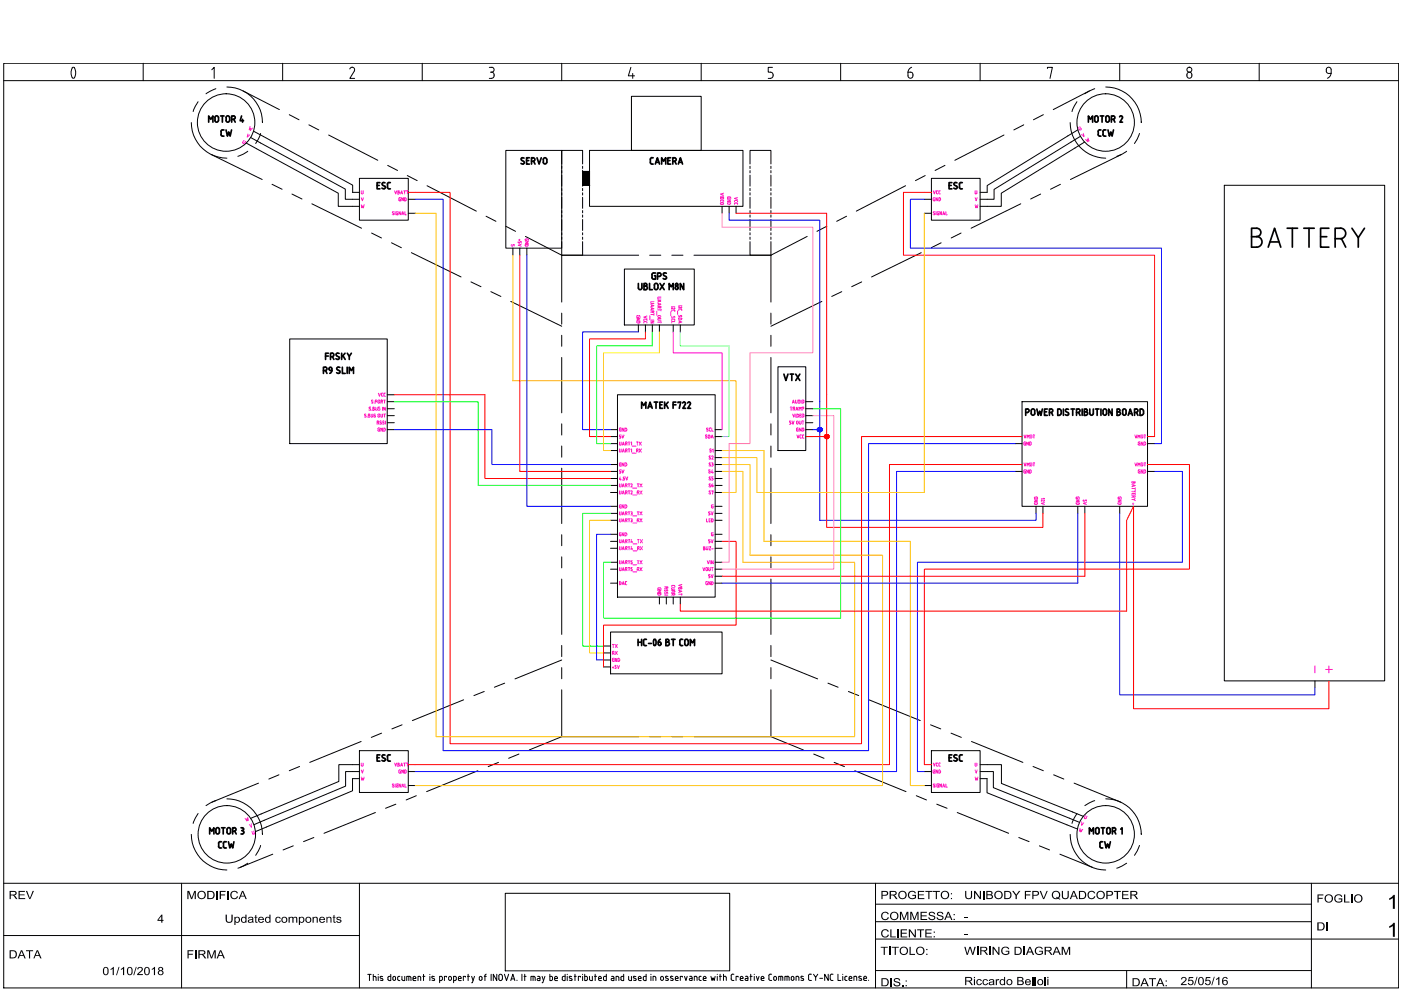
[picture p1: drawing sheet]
<svg xmlns="http://www.w3.org/2000/svg" width="420mm" height="297mm" viewBox="0 0 420 297" stroke-linecap="round" stroke-linejoin="round" font-family="sans-serif">
<!-- layer: CARTIGLIO -->
<g fill="#000">
<path d="M5.6 267h1.9v.3h-1.6v.8h1.5v.3h-1.5v.8h1.6v.3h-1.9zM7.8 267h.3l.8 2.2 .9-2.2h.4l-1.1 2.5h-.3zM56.2 267h.5l.8 2.1 .8-2.1h.4v2.5h-.3v-2l-.8 2h-.3l-.8-2.1v2.1h-.3zM65.9 267h1.8v.3h-1.4v.8h1.2v.3h-1.2v1.1h-.4zM69.3 267.4l.9-.4 1 .3 .1 .4-.3 .1-.5-.5-.8 .2-.3 1.1 .5 .6h.8l.3-.6 .4 .1-.1 .4-.9 .4-.9-.2-.4-.8zM264.5 273.7l.6-.4 1.1 .2 .3 .5-.3 .1-.4-.5h-.7l-.4 .4-.1 .7 .5 .8h.7l.4-.6 .4 .1-.2 .4-.7 .4-1.1-.3-.3-.7zM269.9 273.3h.5l.8 2.1 .7-2.1h.5v2.5h-.3v-2.1l-.8 2.1h-.3l-.8-2.1v2.1h-.3zM273 273.3h.5l.7 2.1 .8-2.1h.5v2.5h-.4v-2.1l-.7 2.1h-.3l-.8-2.1v2.1h-.3zM272.5 267.5l.9-.5 1 .3 .3 .4-.3 .1-.5-.5-.8 .1-.4 .4-.1 .7 .4 .6 .7 .1 .7-.2v-.5h-.8v-.3h1.1v1l-1 .3-.9-.2-.5-.9zM275.3 267h1.9v.3h-1.6v.8h1.4v.3h-1.4v.8h1.6v.3h-1.9zM276.1 273.3h1.9v.3h-1.6v.8h1.5v.3h-1.5v.8h1.7v.3h-2zM278.6 273.6l.8-.3 .9 .3 .1 .4h-.3l-.5-.4-.7 .2 .1 .4 1.4 .5 .1 .5-.3 .4-.9 .2-.6-.3-.3-.5h.3l.6 .5 .7-.1 .2-.4-1.5-.6-.2-.2z"/>
<path d="M277.5 267h2.1v.3h-.9v2.2h-.3v-2.2h-.9zM279.8 267h2.1v.3h-.9v2.2h-.4v-2.2h-.8zM281.1 273.5l.9-.2 .8 .3 .1 .4h-.4l-.4-.4-.8 .2 .1 .4 1.5 .5 .1 .6-.3 .3-1 .2-.7-.4-.1-.4h.3l.5 .5 .9-.3-.1-.4-1.4-.5zM395.1 268.1h1.8v.3h-1.5v.7h1.3v.3h-1.3v1.1h-.3zM400.4 268.4l.8-.3 1.2 .3 .1 .4-.3 .1-.4-.5-1 .1-.3 1 .4 .6 .9 .2 .4-.3v-.4h-.7v-.3h1.1v.9l-.8 .4-1.3-.3-.4-.6v-.7zM403.1 268.1h.4v2.2h1.2v.2h-1.6zM7.8 284.8h2.1v.3h-.9v2.2h-.3v-2.2h-.9zM56.2 284.8h1.8v.3h-1.4v.8h1.2v.3h-1.2v1.1h-.4zM62.2 284.8h.5l.7 2.1 .8-2.1h.5v2.5h-.3v-2.1l-.8 2.1h-.3l-.8-2.1v2.1h-.3zM264.1 283.8h2.1v.3h-.8v2.1h-.4v-2.1h-.9zM264.6 278.8l.7-.3 1 .3 .2 .4-.3 .1-.5-.5h-.5l-.4 .3-.2 .5 .1 .8 .6 .4 .7-.2 .2-.5 .4 .1-.4 .6-1.1 .2-.6-.4-.2-1.2zM267 278.6h.3v2.1h1.4v.3h-1.7z"/>
<path d="M268.1 293.5l.6-.3 1.1 .3 .2 .4h-.4l-.3-.4h-.6l-.3 .2 .1 .3 1.5 .6v.5l-.2 .4-1.1 .2-.6-.4-.2-.4 .3-.1 .5 .6h.6l.4-.3-.2-.5-1.4-.5zM267.4 283.8h2.2v.3h-.9v2.1h-.4v-2.1h-.9zM270.1 278.6h1.9v.2h-1.5v.8h1.4v.3h-1.4v.8h1.6v.3h-2zM270.6 295.3h.3v.3h-.3zM272.6 278.6h.3l1.4 1.9v-1.9h.4v2.4h-.4l-1.4-1.9v1.9h-.3zM272.8 283.8h.3v2.1h1.3v.3h-1.6zM275.1 278.6h2v.2h-.8v2.2h-.4v-2.2h-.8zM277.5 278.6h1.9v.2h-1.6v.8h1.5v.3h-1.5v.8h1.7v.3h-2zM344.6 293.2h2.1v.3h-.9v2.1h-.3v-2.1h-.9z"/>
<path d="M2.9 267h1.4l.5 .3 .2 .3-.1 .5-.7 .3 1 1.1h-.4l-1-1.1h-.6v1.1h-.3zM3.2 267.3v.8h1.2l.2-.3-.1-.4z"/>
<path d="M59.2 268.3a1.3 1.3 0 0 1 2.6 0 1.3 1.3 0 0 1-2.6 0zM59.5 268.3a1 1 0 0 0 2 0 1 1 0 0 0-2 0z"/>
<path d="M62.2 267h1.2l.7 .3 .3 1.3-.5 .7-1.7 .2zM62.5 267.3v1.9h1.1l.4-.6-.1-.9-.3-.3z"/>
<path d="M72.6 267h.4l1 2.5h-.4l-.3-.8h-1.1l-.3 .8h-.3zM72.7 267.3l-.4 1.2h.9z"/>
<path d="M264.3 267l1.6 .1 .5 .5-.3 .8-1.4 .1v1h-.4zM264.7 267.3v.9h1l.3-.3v-.3l-.3-.3z"/>
<path d="M266.8 267h1.4l.6 .3v.8l-.6 .3 1 1.1h-.5l-.9-1.1h-.6v1.1h-.4zM267.2 267.3v.8h1.1l.3-.3-.2-.4z"/>
<path d="M266.9 274.6a1.3 1.3 0 0 1 2.6 0 1.3 1.3 0 0 1-2.6 0zM267.3 274.5a.95 .95 0 0 0 1.9 0 .95 .95 0 0 0-1.9 0z"/>
<path d="M269.4 268.3a1.3 1.3 0 0 1 2.6 0 1.3 1.3 0 0 1-2.6 0zM269.7 268.3a1 1 0 0 0 2 0 1 1 0 0 0-2 0z"/>
<path d="M280 279.2h.4v.4h-.4zM280 280.6h.4v.4h-.4z"/>
<path d="M282.1 268.3a1.3 1.3 0 0 1 2.6 0 1.3 1.3 0 0 1-2.6 0zM282.5 268.3a.96 .96 0 0 0 1.9 0 .96 .96 0 0 0-1.9 0z"/>
<path d="M284.2 273.3h.4l1 2.5h-.3l-.3-.8h-1.2l-.2 .8h-.4zM284.4 273.6l-.5 1.1h.9z"/>
<path d="M285.2 267.7h.3v.4h-.3zM285.2 269.2h.3v.3h-.3z"/>
<path d="M286 274h.4v.3h-.4zM286 275.4h.4v.4h-.4z"/>
<path d="M395.1 276.5h1.4l.6 .4 .2 1-.4 .7-.6 .3h-1.2zM395.4 276.7v1.9l1.3-.2 .2-.4-.1-1-.4-.2z"/>
<path d="M397.2 269.3a1.3 1.3 0 0 1 2.6 0 1.3 1.3 0 0 1-2.6 0zM397.6 269.3a.95 .95 0 0 0 1.9 0 .95 .95 0 0 0-1.9 0z"/>
<path d="M406.1 269.3a1.27 1.27 0 0 1 2.5 0 1.27 1.27 0 0 1-2.5 0zM406.4 269.3a1 1 0 0 0 2 0 1 1 0 0 0-2 0z"/>
<path d="M2.9 284.8l1.4 .1 .6 .3 .2 1.2-.4 .6-.7 .3h-1.1zM3.2 285.1v1.9l1.2-.1 .3-.6-.2-.9-.4-.3z"/>
<path d="M6.3 284.8h.4l1 2.5h-.4l-.3-.8h-1.1l-.3 .8h-.3zM6.4 285.1l-.4 1.2h.9z"/>
<path d="M11 284.8h.4l1.1 2.5h-.4l-.4-.8h-1.1l-.3 .8h-.3zM11.2 285.1l-.4 1.2h.9z"/>
<path d="M59.5 284.8h1.4l.6 .3 .1 .7-.7 .4 1 1.1h-.5l-.9-1.1h-.6v1.1h-.4zM59.9 285.1v.8h1.1l.3-.3-.2-.4z"/>
<path d="M66 284.8h.4l1.1 2.5h-.5l-.3-.8h-1.1l-.3 .8h-.3zM66.2 285.1l-.5 1.2h.9z"/>
<path d="M264.3 293.2h1.4l.5 .3 .3 .7-.3 1.2-.5 .2h-1.4zM264.7 293.5v1.9l1.2-.2 .3-.5-.1-.9-.4-.3z"/>
<path d="M269.8 285a1.26 1.26 0 0 1 2.5 0 1.26 1.26 0 0 1-2.5 0zM270.1 285a.95 .95 0 0 0 1.9 0 .95 .95 0 0 0-1.9 0z"/>
<path d="M271.6 293.9h.4v.3h-.4zM271.6 295.3h.4v.3h-.4z"/>
<path d="M274.7 285a1.27 1.27 0 0 1 2.5 0 1.27 1.27 0 0 1-2.5 0zM275.1 285a.95 .95 0 0 0 1.9 0 .95 .95 0 0 0-1.9 0z"/>
<path d="M277.8 284.4h.3v.4h-.3zM277.8 285.9h.3v.3h-.3z"/>
<path d="M339.7 293.2h1.3l.5 .3 .4 .8-.3 1-.6 .3h-1.3zM340 293.5v1.9l1.2-.2 .3-.5-.1-.9-.4-.3z"/>
<path d="M343 293.2h.4l1.1 2.4h-.4l-.3-.7h-1.1l-.3 .7h-.4zM343.2 293.5l-.4 1.1h.9z"/>
<path d="M347.8 293.2h.4l1 2.4h-.4l-.3-.7h-1.1l-.3 .7h-.3zM348 293.5l-.5 1.1h.9z"/>
<path d="M349.6 293.9h.3v.3h-.3zM349.6 295.3h.3v.3h-.3z"/>
</g>
<path d="M65.1 267v2.5M68.4 267v2.5M269.3 278.6v2.4M398 276.5v2.4M405.4 268.1v2.4M266.8 283.8v2.4M267.3 293.2v2.4" fill="none" stroke="#000" stroke-width=".34"/>
<!-- layer: TESTO -->
<g fill="#000">
<path d="M67.7 274.2h.3v1.7l.4 .4h.6l.4-.2v-1.9h.4v1.5l-.4 .8-1 .1-.6-.3zM76.6 274.4l.2-.2v.6h.4v.2h-.4v1.2l.4 .1-.1 .3-.5-.2v-1.4h-.3v-.2h.3zM82.7 275l.5-.2 .8 .2 .2 .3-1-.3-.3 .4v.6l.3 .4 1-.4-.3 .5-.7 .1-.5-.2-.1-.4zM86.5 274.8h.3v.3l.4-.3h.6l.2 .3 .4-.3 .6 .1 .2 .4v1.3h-.4v-1.3l-.2-.3-.5 .3-.1 1.3h-.3v-1.3l-.2-.3-.5 .2-.1 1.4h-.4zM93.7 274.8h.3v.3l.4-.3 .8 .2 .1 1.6h-.3v-1.3l-.2-.3-.6 .2-.1 1.4h-.4zM97.9 274.8h.2v.3l.4-.3 .8 .2 .1 1.6h-.3v-1.2l-.2-.4-.6 .2-.1 1.4h-.3zM100 274.4l.3-.2v.6h.3v.2h-.3v1.2l.3 .1v.3l-.6-.2v-1.4h-.2v-.2h.2zM100.9 275l.4-.2 .9 .2 .1 .3h-.3l-.2-.3-.6 .2 1.2 .6-.2 .7-.8 .1-.5-.2-.1-.3 .3-.1 .3 .4 .7-.2-.1-.3-1-.3zM289.3 274.7h1v.3h-1zM289.4 267h.4v1.9l.5 .3 .8-.1 .1-2.1h.3v1.8l-.3 .5-.8 .2-.8-.3zM292.1 267h.4l1.3 1.9v-1.9h.4v2.5h-.4l-1.3-1.9v1.9h-.4zM303.5 267h.5l.8 1.2 .8-1.2h.4l-1.1 1.4v1.1h-.3v-1.1z"/>
<path d="M307.4 267h1.7v.3h-1.4v.8h1.3v.3h-1.3v1.1h-.3zM311.8 267h.4l.8 2.2 .9-2.2h.3l-1 2.5h-.4zM318.4 267h.4v1.7l.5 .5 .8-.2 .1-2h.3v1.8l-.2 .5-.9 .2-.8-.3zM326.3 267.5l.7-.5 1.1 .2 .3 .5-.3 .1-.5-.5h-.6l-.4 .5-.1 .6 .5 .8h.6l.5-.6 .4 .1-.2 .5-.8 .3-.9-.2-.4-.7zM334.1 267h2v.3h-.8v2.2h-.4v-2.2h-.8zM336.5 267h1.9v.3h-1.5v.8h1.4v.3h-1.4v.8h1.6v.3h-2zM416.6 269.3l1.3-1.1h.4v4.2h-.6v-3.2l-1 .5zM33.2 290.4l.9-.6v2.5h-.3v-1.9l-.5 .3zM35.6 289.8h.2l-.7 2.5h-.3zM36.3 290.4l.9-.6v2.5h-.3v-1.9l-.6 .3zM40.7 289.8h.3l-.8 2.5h-.2zM41.3 290.1l.9-.3 .5 .3v.8l-1.2 1.1h1.4v.3h-1.8l.3-.6 1.1-1.1-.3-.5-.5 .1-.2 .4-.3-.1z"/>
<path d="M45.5 290.4l1-.6v2.5h-.3v-1.9l-.6 .3zM289.3 280h1v.2h-1zM289.2 283.8h.4l.5 2.1 .6-2.1h.4l.6 2.1 .5-2.1h.4l-.7 2.4h-.3l-.7-2.1-.6 2.1h-.4zM293 293.7l.6-.2 .7 .2 .1 .3-.3 .1-.1-.3-.4-.1-.5 .5 .1 .6 .3 .3 .4-.1 .2-.4 .4 .1-.3 .4-.7 .2-.5-.3-.2-.8zM294.9 293.7l.7-.2 .6 .3 .1 .2-.3 .1-.2-.3-.4-.1-.4 .4v.7l.4 .3 .4-.1 .2-.4 .3 .1-.3 .5-.6 .1-.6-.3-.1-.9zM297.7 283.8h.3l1.4 1.9v-1.9h.3v2.4h-.3l-1.4-1.9v1.9h-.3zM298.6 293.5h.3v.3l.4-.3 .4 .1-.7 .4v1.3h-.4zM300.5 284.2l.7-.4 1.2 .2 .3 .5h-.4l-.5-.5-.8 .1-.3 .5-.1 .7 .4 .5 .8 .2 .6-.3v-.5h-.8v-.2h1.1v.9l-.8 .4-1.3-.4-.4-.7zM310.7 284.1l.6-.3 1.2 .2 .2 .5h-.3l-.6-.5-.7 .1-.4 .6v.6l.4 .5 .8 .2 .5-.3v-.5h-.8v-.2h1.2v.9l-.9 .4-1.2-.4-.4-.7zM318.4 283.8h.6l.7 2.1 .8-2.1h.4v2.4h-.3v-2l-.8 2h-.3l-.8-2.1v2.1h-.3zM354.3 293.1l.9-.3 .6 .4 .1 .4-.3 .5-1 .9h1.3v.3h-1.8l.2-.4 1.2-1.3-.3-.5-.5 .1-.2 .4-.3-.1zM356.5 292.9h1.4v.3h-1.1l-.2 .6 .7-.1 .6 .3v.8l-.3 .4-.9 .1-.5-.4v-.3h.3l.3 .4 .4 .1 .4-.6-.4-.6-.9 .2z"/>
<path d="M358.9 292.8h.2l-.7 2.5h-.3zM361.7 292.9h1.3v.3h-1.1l-.1 .6 .7-.1 .5 .3 .1 .6-.5 .7h-.7l-.5-.4v-.3h.3l.3 .4 .3 .1 .5-.5-.1-.5-.3-.2-1 .2zM364 292.8h.3l-.8 2.5h-.2zM364.7 293.5l1-.7v2.5h-.3v-1.9l-.6 .3zM416.6 277.6l1.3-1h.4v4.2h-.6v-3.3l-1 .6z"/>
<path d="M48.4 274.2h.3v1.5h.3v.3h-.3v.6h-.3v-.6h-1.2v-.3zM48.4 274.6l-.9 1.1h.9z"/>
<path d="M70.3 274.8h.3v.2l.8-.2 .4 .3 .2 .4-.4 1-.6 .1-.4-.2v.8h-.3zM70.8 275.1l-.2 .9 .3 .4h.4l.3-.5v-.6l-.4-.3z"/>
<path d="M72.4 275.1l.4-.3 .8 .2v-.8h.3v2.4h-.3v-.2l-.3 .2-.7-.1-.4-.7zM72.8 275.1l-.2 .9 .2 .3 .5 .1 .3-.4v-.6l-.3-.4z"/>
<path d="M74.4 275.1l.5-.3 .9 .1 .3 1.7h-.4v-.2l-1 .2-.3-.2 .2-.7 .7-.2a.33 .33 0 0 0 .3-.4 .33 .33 0 0 0-.6-.1l-.3 .4-.3-.1zM74.8 275.9l-.1 .4 .5 .1 .4-.3 .1-.4z"/>
<path d="M77.6 275.1l.4-.3 .9 .2 .3 .8h-1.5v.1l.4 .5h.4l.3-.4 .3 .1v.2l-.5 .3-.9-.2-.3-.5zM77.9 275.1l-.2 .4h1.1l-.3-.5z"/>
<path d="M79.6 275.1l.4-.3 .8 .2v-.8h.3v2.4h-.3v-.2l-.3 .2-.8-.2-.3-.6zM80 275.1l-.2 .9 .3 .4h.4l.3-.4v-.6l-.2-.3z"/>
<path d="M84.4 275.7a.92 .92 0 0 1 1.8 0 .92 .92 0 0 1-1.8 0zM84.9 275.2l-.1 .9 .3 .3 .5-.1 .2-.3v-.7l-.3-.3z"/>
<path d="M89.6 274.8h.3v.2l.4-.2h.5l.5 .6-.3 1-.7 .2-.3-.2v.8h-.4zM90.1 275.1l-.1 1 .6 .3 .3-.4v-.7l-.4-.3z"/>
<path d="M91.6 275.7a.91 .91 0 0 1 1.8 0 .91 .91 0 0 1-1.8 0zM92.1 275.1l-.2 .3 .1 .7 .7 .3 .3-.4v-.7l-.3-.3z"/>
<path d="M96 275l.8-.2 .5 .3 .2 .7h-1.5l.4 .6 1.1-.3-.4 .4-.7 .1-.5-.2-.2-.8zM96.2 275.2l-.1 .3h1l-.3-.5z"/>
<path d="M295.8 267h1.2l.6 .3 .1 .5-.4 .4 .5 .4-.2 .7-1.8 .2zM296.1 267.3v.8h1l.2-.3-.1-.4zM296.1 268.4v.8h1l.3-.2-.1-.6z"/>
<path d="M298.2 268.3a1.28 1.28 0 0 1 2.5 0 1.28 1.28 0 0 1-2.5 0zM298.5 268.3a.95 .95 0 0 0 1.9 0 .95 .95 0 0 0-1.9 0z"/>
<path d="M301.2 267l1.4 .1 .6 .4 .1 1.1-.3 .6-.7 .3h-1.1zM301.5 267.3v1.9l1.2-.1 .3-.6-.2-.9-.4-.3z"/>
<path d="M309.6 267l1.5 .1 .5 .6-.4 .7-1.3 .1v1h-.3zM309.9 267.3v.9l1.3-.1v-.5l-.2-.2z"/>
<path d="M315.7 267.4l.8-.4 1 .3 .4 .6-.1 1.1a.27 .27 0 0 0-.2 .4 .27 .27 0 0 0 .4 .1l-.1 .2-.6-.3-.7 .1-.8-.3-.4-.6zM316 267.5l-.2 .6 .1 .8 .4 .3h.6l-.2-.2 .3-.1a.52 .52 0 0 0 .6-.2 .52 .52 0 0 0 0-.6l-.5-.8z"/>
<path d="M321.8 267h.4l1.1 2.5h-.4l-.3-.8h-1.1l-.3 .8h-.4zM322 267.3l-.4 1.2h.9z"/>
<path d="M323.6 267l1.4 .1 .6 .4 .2 .9-.5 .9-1.7 .2zM323.9 267.3v1.9l1.2-.1 .3-.5-.2-1-.4-.3z"/>
<path d="M328.8 268.2a1.3 1.3 0 0 1 2.6 0 1.3 1.3 0 0 1-2.6 0zM329.2 268.3a.95 .95 0 0 0 1.9 0 .95 .95 0 0 0-1.9 0z"/>
<path d="M331.8 267l1.5 .1 .5 .5-.3 .8-1.3 .1v1h-.4zM332.2 267.3v.9l1.2-.2-.1-.6z"/>
<path d="M339 267h1.4l.6 .3 .1 .7-.7 .4 .9 1.1h-.4l-.9-1.1h-.6v1.1h-.4zM339.4 267.3v.8h1.1l.2-.2v-.4l-.2-.2z"/>
<path d="M31.3 289.9h.8l.4 .5v1.4l-.6 .5-.6-.1-.4-.5v-1.1zM31.3 290.2v1.5l.5 .4 .4-.5v-1.2l-.4-.3z"/>
<path d="M38.5 289.9h.8l.5 .7-.1 1.2-.6 .5-.6-.1-.4-.5v-1.1zM38.6 290.2l-.2 1.3 .2 .4 .4 .2 .4-.5v-1.1l-.4-.4z"/>
<path d="M43.5 290l.8-.1 .5 .5 .1 1.2-.5 .7h-.7l-.4-.5-.1-1.1zM43.7 290.3l-.1 1.3 .2 .4 .4 .1 .3-.4v-1.3l-.3-.3z"/>
<path d="M47.5 290.1l.5-.3 .8 .3 .2 .5-.4 .4 .4 .2v.6l-.3 .4-.7 .1-.6-.4-.1-.6 .5-.3-.4-.4zM47.8 290.4a.4 .4 0 0 0 .8 0 .4 .4 0 0 0-.8 0zM47.6 291.6a.55 .55 0 0 0 1.1 0 .55 .55 0 0 0-1.1 0z"/>
<path d="M289.4 292.8l1.7 .1 .4 .2-.1 .8-.6 .3 1 1.1h-.4l-1.1-1.1h-.5v1.1h-.4zM289.8 293.1v.8h1l.4-.2-.2-.5z"/>
<path d="M292.1 292.8h.3v.4h-.3zM292.1 293.5h.3v1.8h-.3z"/>
<path d="M294 283.8l1.9 .1 .2 .8-.8 .4 1 1.1h-.4l-.7-.9-.4-.2h-.5v1.1h-.3zM294.3 284.1v.8h1l.4-.3-.2-.5z"/>
<path d="M296.6 293.8l.6-.3 .8 .1 .3 1.7h-.4l-.1-.2-.8 .2-.5-.3 .1-.5 .8-.3a.33 .33 0 0 0 .4-.5 .33 .33 0 0 0-.6 0l-.3 .3h-.3zM296.9 294.6v.3l.2 .2 .7-.3a.31 .31 0 0 0-.1-.4 .31 .31 0 0 0-.5 .1z"/>
<path d="M299.9 293.8l.6-.3 .6 .2v-.9h.3v2.5h-.3v-.2l-.3 .2-.8-.2-.2-.5zM300.3 293.8l-.2 .3 .1 .7 .3 .3 .4-.1 .2-.4v-.6l-.4-.3z"/>
<path d="M301.8 294.4a.95 .95 0 0 1 1.9 0 .95 .95 0 0 1-1.9 0zM302.1 294.4a.65 .65 0 0 0 1.3 0 .65 .65 0 0 0-1.3 0z"/>
<path d="M304.3 283.8h1.3l.5 .2 .3 .5v.8l-.4 .7-1.7 .2zM304.6 284.1v1.8l1.2-.1 .3-.7-.1-.7-.4-.3z"/>
<path d="M305.1 292.8l1.3 .1 .4 .2 .1 .5-.4 .4 .6 .4-.3 .7-1.7 .2zM305.4 293.1v.8l.9-.1 .3-.2-.2-.4zM305.4 294.1v.9h.9l.4-.3-.3-.5z"/>
<path d="M308.7 283.8h.3l1.1 2.4h-.4l-.3-.7h-1.1l-.3 .7h-.3zM308.8 284.1l-.4 1.1h.9z"/>
<path d="M307.5 293.9l.7-.4 .6 .1 .4 .9h-1.5v.1l.5 .5 .4-.1 .2-.3h.3l-.1 .4-.5 .2-.7-.1-.4-.6zM307.9 293.8l-.2 .4h1.1l-.3-.4z"/>
<path d="M311.1 294.4a.93 .93 0 0 1 1.8 0 .93 .93 0 0 1-1.8 0zM311.4 294.4a.65 .65 0 0 0 1.3 0 .65 .65 0 0 0-1.3 0z"/>
<path d="M313.3 283.8h1.6l.4 .2 .1 .7-.7 .4 .9 1.1h-.4l-.6-.8-.5-.3h-.4v1.1h-.4zM313.7 284.1v.8l1.3-.3-.2-.5z"/>
<path d="M314.1 292.8h.3v.4h-.3zM314.1 293.5h.3v1.8h-.3z"/>
<path d="M316.7 283.8h.3l1.1 2.4h-.3l-.4-.7h-1.1l-.3 .7h-.3zM316.9 284.1l-.5 1.1h.9z"/>
<path d="M359.6 293l.7-.2 .6 .6 .1 1.2-.5 .7h-.7l-.4-.5-.1-1zM359.8 293.3l-.1 1.3 .2 .4 .4 .1 .4-.4v-1.2l-.4-.4z"/>
<path d="M366.7 293.2l.6-.4 .8 .3 .1 .3-.4 .1-.1-.4h-.4l-.5 .5v.4l.3-.2 .6-.1 .4 .3 .1 .7-.3 .5-.6 .1-.7-.4-.1-1.1zM366.9 294.5a.55 .55 0 0 0 1.1 0 .55 .55 0 0 0-1.1 0z"/>
</g>
<!-- layer: CARTIGLIO -->
<g fill="none" stroke="#000" stroke-width=".3">
<path d="M1.1 19h418.4v277.1h-418.4zM42.9 19v5.2M84.8 19v5.2M126.6 19v5.2M168.5 19v5.2M210.3 19v5.2M252.1 19v5.2M293.9 19v5.2M335.8 19v5.2M377.6 19v5.2M1.1 24.2h418.4M21.7 20.4a2.43 2.43 0 0 0 .3 3.1 2.43 2.43 0 0 0 .3-3.1"/>
<path d="M22.4 20.3l-.4-.1-.4 .1M63.5 20.9l.7-.7v3.3M104.9 20.7a.74 .74 0 0 1 1-.5 .74 .74 0 0 1 .3 1.1l-1.3 2.2h1.5M146.7 20.2h.7a.74 .74 0 0 1 .8 .7 .74 .74 0 0 1-.8 .7M147.1 21.6h.4M147.4 21.6l.6 .2 .2 .6M148.2 22.4l-.2 .8-1.3 .3M189.2 20.2l-.8 2.5h1.9M189.8 22v1.5M230.4 23.5h.7M231.1 21.6l.5 .2 .2 .6M231.7 20.2h-1.3v1.4h.7"/>
<path d="M231.8 22.7l-.2 .5-.5 .3M231.9 22.4v.3M272.3 21.6v1.1a.77 .77 0 0 0 .9 .7 .77 .77 0 0 0 .6-1M272.3 21.6l1.1 .1 .4 .7M273.4 20.2l-.9 .7-.2 .7M314.1 20.5v-.3h1.5l-.7 3.3M356 22.4a.79 .79 0 0 0 .7 1.1 .79 .79 0 0 0 .7-1.1M357.4 22.4a.74 .74 0 0 0-.7-.8 .74 .74 0 0 0-.7 .8M399.2 21.9l-.2 .8-.9 .7M399.2 21.9v-1a.77 .77 0 0 0-1-.7 .77 .77 0 0 0-.4 1.1 .67 .67 0 0 0 .7 .7h.7M1.1 264.8h418.4M54.5 264.8v31.3"/>
<path d="M107.8 264.8v31.3M151.5 267.8h67.3v23.2h-67.3zM262.6 276.3h130.7M262.6 264.8v31.3M262.6 271h130.7M393.3 264.8v31.3M1.1 280.4h106.7M110.3 292.1h1M110.8 292.1v1.8M111.9 292.1v1.8M111.9 292.7h.5M112.4 292.7l.3 .1 .1 1.1"/>
<path d="M113.4 292.1h.1M113.4 292.7v1.2M114 293.8l.6 .1M114.8 292.8l-.5-.1-.3 .1 .1 .4 .7 .3-.2 .4M117.2 292.1v1.8l-.7-.1-.1-1 .8-.1M117.8 293.5l.1-.7 .3-.1 .4 .1v.7M117.8 293.5l.4 .4 .4-.4M119.9 292.7h-.5l-.1 .3v.7l.6 .2M120.5 292.7l.1 1 .8 .2v-1.2M122.6 292.7v1.2M122.8 292.7l.4 .3M122.9 292.7h-.9v1.2"/>
<path d="M123.2 293v.9M124.7 293.1l-.2-.4h-.4l-.3 .9 .2 .3h.7M124.7 293.1v.2h-.8M125.4 293.9v-1.2l.7 .1 .1 1.1M126.8 292.7h.6M127 292.1v1.8M128.9 292.1h.1M128.9 292.7v1.2M130.3 292.8h-.8l.1 .3 .7 .4v.4l-.8-.1M131.8 293.9h.5M132.3 292.7l.3 .3M132.3 292.7h-.5v1.9"/>
<path d="M132.6 293.5l-.3 .4M132.7 293v.5M133.9 292.9v-.2h-.6v1.2M134.5 293.5l.5 .4 .4-.4M135.4 293.1l-.2-.4h-.5l-.2 .8M135.4 293.1v.4M136 293.9h.5M136.5 292.7l.3 .3v.7l-.3 .2M136.5 292.7h-.5v1.9M138.3 293.1l-.2-.4h-.4l-.2 .9 .1 .3h.7M138.3 293.1v.2h-.8M139.6 292.9v-.2h-.6v1.2"/>
<path d="M140.2 292.7h.6M140.4 292v1.9M141.4 292.7l.5 1.2M142.3 292.7l-.6 1.9h-.3M143.7 293.5l.1-.7 .3-.1 .4 .1 .1 .7M143.7 293.5l.4 .4 .4-.4M145.2 292.7h.7M145.8 292l-.4 .4v1.5M147.3 292v1.9M149 292v1.9l-1.1-1.9v1.9M149.6 293.4a.53 .53 0 0 0 .5 .5 .53 .53 0 0 0 .5-.5M149.6 292.6v.8"/>
<path d="M150.6 292.5a.53 .53 0 0 0-.5-.5 .53 .53 0 0 0-.5 .5M150.7 292.6v.8M151.3 292l.6 1.9 .6-1.9M153.2 293.9l.6-1.9 .6 1.9M153.3 293.4h.9M155 293.8v.1M156.5 292v1.9M157.2 292.7h.6M157.4 292v1.9M159.9 292.7v1.2M160.1 292.7l.4 .3M160.1 292.7h-.9v1.2"/>
<path d="M160.5 293v.9M161.2 292.7h.6l.1 .3v.9h-.7l-.1-.3 .1-.3h.7M162.6 292.7l.4 1.2M163.4 292.7l-.6 1.9h-.2M164.9 292v1.9h.5M164.9 292.7h.5M165.3 292.7l.4 .3v.7l-.4 .2M167.1 293.1l-.2-.4h-.4l-.2 .9 .2 .3h.7M167.2 293.1v.2h-.9M169.5 292v1.9l-.7-.1-.1-1 .8-.1M170.1 292v.1M170.1 292.7v1.2"/>
<path d="M171 292.7l.4 .1M171 292.6l-.3 .4 .7 .4M171.4 293.4l.1 .5-.8-.1M172.2 292.7h.6M172.4 292v1.9M174.1 292.9v-.2h-.6v1.2M174.7 292v.1M174.7 292.7v1.2M175.4 292v1.9h.4l.4-.4-.1-.7-.7-.1M176.8 292.7v1l.8 .2v-1.2M178.3 292.7h.6M178.5 292v1.9"/>
<path d="M179.5 293.6l.3 .3M179.5 293.1v.5M179.8 293.9h.6M180.3 293.1l-.4-.4-.4 .4M180.4 293.1v.2h-.9M181.8 292v1.9l-.6-.1-.2-1 .8-.1M183.4 292.7l.7 .1v1.1l-.8-.2v-.3l.3-.2M183.6 293.3h.5M185.6 293l-.2-.3h-.6v1.2M185.6 293v.9M186.2 293.5l.4 .4M186.2 293v.5"/>
<path d="M186.6 292.7l-.4 .3M186.6 292.7h.4M187 292v1.9h-.4M188.5 292.7l.1 1 .3 .2M189.4 292.7v1.2h-.5M190 293.8l.6 .1M190.7 292.8h-.8l.2 .3 .7 .4-.3 .4M191.4 293.6l.2 .2 .7 .1M192.2 293.1l-.1-.4h-.5l-.2 .9M192.3 293.1v.2h-.9M193.8 292v1.9l-.7-.1-.1-1 .8-.1M195.2 292v.1"/>
<path d="M195.2 292.7v1.2M195.8 293.9v-1.2l.8 .1 .1 1.1M198.1 293.5l.4 .4 .4-.4M198.9 293.1l-.2-.4h-.4l-.2 .8M199 293.1v.4M200.3 293.4l.1 .4h-.8M200.3 292.7l-.5-.1-.2 .2 .1 .3 .6 .3M201.1 293.8l.5 .1M201.2 293.1l.7 .4-.3 .4M201.8 292.7h-.6v.4M202.5 293.6l.2 .2 .7 .1M203.3 293.1l-.2-.4h-.4l-.2 .9"/>
<path d="M203.4 293.1v.2h-.9M204.7 292.9v-.2h-.7v1.2M205.3 292.7l.4 1.2 .4-1.2M206.9 292.7h.3M207.1 293.3h.5M207.2 292.6l.3 .4M207.6 293v.9l-.8-.2v-.3l.2-.2M208.2 293.9v-1.2l.8 .1 .1 1.1M210.3 292.7h-.5l-.2 .3 .1 .7 .6 .2M210.9 293.6l.1 .2 .8 .1M210.9 293.3h.9l-.1-.5-.6-.1-.2 .9M213.2 292.7l.3 1.2 .3-.8 .4 .8 .3-1.2"/>
<path d="M215.1 292v.1M215.1 292.7v1.2M215.7 292.7h.7M216 292v1.9M217 292.7l.7 .1 .1 1.1M217 292v1.9M219.3 293.4l.2 .4 .6 .1M219.3 292.5v.9M219.7 292l-.4 .5M219.8 292h.3M221.4 292.9v-.2h-.7v1.2M222 293.6l.1 .2 .8 .1"/>
<path d="M222 293.3h.9l-.1-.5-.6-.1-.2 .9M223.6 292.7l.6 .1 .1 1.1-.8-.2v-.3l.3-.2M223.8 293.3h.5M224.9 292.7h.7M225.1 292v1.9M226.2 292v.1M226.2 292.7v1.2M226.8 292.7l.4 1.2 .4-1.2M228.3 293.6l.1 .2 .7 .1M229.1 293.1l-.2-.4h-.4l-.2 .9M229.1 293.1v.2h-.8M230.6 293.4l.2 .4 .6 .1"/>
<path d="M230.6 292.5v.9M231 292l-.4 .5M231.1 292h.3M232 293.5l.1-.7 .3-.1 .4 .1 .1 .7M232 293.5l.4 .4 .4-.4M234.2 292.7v1.2M234.4 292.6l.3 .2 .1 1.1M234.4 292.7h-.9v1.2M235.4 293.9v-1.2h1l.3 1.2M236 292.7v1.2M237.3 293.5v-.7l.4-.1 .3 .1 .1 .7M237.3 293.5l.4 .4 .4-.4"/>
<path d="M238.7 293.9v-1.2l.8 .1 .1 1.1M240.3 293.1l.7 .6-.3 .2-.5-.1M240.9 292.7h-.6v.4M242.9 292l-.4 .2v1.2l.4 .5M243 292h.3M243 293.9h.3M244 292l.6 .9 .7-.9M244.6 292.9v1M245.8 293.2h.9M248.4 292v1.9l-1.1-1.9v1.9M249.5 292l-.5 .5v1.1l.5 .3M249.5 292h.3"/>
<path d="M249.5 293.9h.3M251.3 292v1.9h.9M252.7 292v.1M252.7 292.7v1.2M253.7 292.6l-.3 .4v.7l.3 .2M253.8 292.7h.2M253.8 293.9h.2M254.6 293.6l.2 .2 .7 .1M255.5 293.1l-.2-.4h-.5l-.2 .9M255.5 293.1v.1h-.9M256.1 293.9v-1.2l.8 .1v1.1M257.6 293.7l.5 .1"/>
<path d="M257.8 292.6l.5 .1M257.8 292.6l-.3 .4 .7 .4M258.3 293.4l.1 .3-.3 .2M259 293.6l.2 .2 .7 .1M259.1 293.2h.8l-.1-.4-.3-.2-.4 .2v.8M260.5 293.8v.1M262.6 290.9h130.7M262.6 281.5h156.9M337.9 290.9v5.2"/>
<circle cx="356.7" cy="20.9" r=".74"/>
</g>
<path d="M58.7 284.8v2.5" fill="none" stroke="#000" stroke-width=".38"/>
<!-- layer: TESTO -->
<path d="M295 267v2.5M293.2 283.8v2.4M307.1 283.8v2.4M309.7 292.8v2.5M310.5 292.8v2.5M313.4 292.8v2.5" fill="none" stroke="#000" stroke-width=".34"/>
<path d="M296.9 283.8v2.4" fill="none" stroke="#000" stroke-width=".38"/>
<!-- layer: AM_0 -->
<path d="M187.3 80.6h20.9v16.8h-20.9zM86.9 101.6h29.2v31.4h-29.2zM185.2 118.3h29.3v60.7h-29.3zM233.3 109.9h8.4v25.1h-8.4zM183.1 189.4h33.4v12.6h-33.4z" fill="none" stroke="#000" stroke-width=".3"/>
<!-- layer: COMPONENTI -->
<g fill="none" stroke="#000" stroke-width=".51">
<path d="M62.6 36.6v-1.8l.6 1 .7-1v1.8M64.4 36.1a.53 .53 0 0 0 .6 .5 .53 .53 0 0 0 .5-.5M64.5 36.1l-.1-.9a.53 .53 0 0 1 .6-.5 .53 .53 0 0 1 .5 .5v.9M66.1 34.8h1.1M66.3 39.4v1.2l.5 .2M66.7 34.8v1.8M66.8 38.9l-.5 .5M66.8 38.9h.4M67.8 36.1a.53 .53 0 0 0 .5 .5 .53 .53 0 0 0 .5-.5M67.8 38.9l.4 1.9 .4-1.3 .4 1.3 .4-1.9M67.8 35.3v.8M68.8 35.2a.53 .53 0 0 0-.5-.5 .53 .53 0 0 0-.5 .5"/>
<path d="M68.9 35.3v.8M70 34.7a.53 .53 0 0 1 .5 .5 .53 .53 0 0 1-.5 .6h-.5M70 34.8h-.5v1.8M70.1 35.8l.4 .8M72.4 34.8l-.4 1.4h1M72.7 35.8v.8M326.4 36.6v-1.8l.6 1 .7-1v1.8M328.3 35.2a.53 .53 0 0 1 .5-.5 .53 .53 0 0 1 .5 .5v.9M328.3 36.1a.53 .53 0 0 0 .5 .5 .53 .53 0 0 0 .5-.5M328.3 35.3v.8M329.4 39.4v.9M330 34.8h1"/>
<path d="M330.2 38.9l-.6 .1-.3 .4M330.5 34.8v1.8M330.8 39.4v1.2l.9 .2M331.6 36.1a.53 .53 0 0 0 .5 .5 .53 .53 0 0 0 .6-.5M331.7 38.9l-.7 .1-.2 .4M331.7 35.3v.8M332.3 38.9l.4 1.9 .4-1.3 .4 1.3 .4-1.9M332.7 35.2a.53 .53 0 0 0-.6-.5 .53 .53 0 0 0-.5 .5M332.7 35.3v.8M333.8 34.7a.53 .53 0 0 1 .6 .5 .53 .53 0 0 1-.6 .6h-.5M333.9 34.8h-.6v1.8M333.9 35.8l.5 .8"/>
<path d="M336.2 34.7l-.4 .3M336.2 34.8l.4 .2v.4M336.6 35.4l-.8 1.2h.8M66.8 40.8h.4M113.1 55.6h.6M113.9 54.7h-.8v1.9h.8M114.5 56.4l.7 .2M114.8 55.5l.6 .3M115.4 55.8l.2 .4-.4 .4M115.5 54.8a.49 .49 0 0 0-.7 0 .49 .49 0 0 0 0 .7M116.2 56.1l.2 .4 .7 .1M117.1 54.7l-.9 .2v1.2"/>
<path d="M156.6 47.3l.6 .1M156.7 47.3l-.4 .5 .8 .6M157 48.4a.5 .5 0 0 1 0 .8 .5 .5 0 0 1-.8-.2M157.9 48.1h.7M158.8 47.3h-.9v1.9h.9M159.4 48.3h.5a.53 .53 0 0 0 .5-.5 .53 .53 0 0 0-.5-.5h-.5v1.9M160 48.3l.5 .9M161.1 47.3l.6 1.9 .6-1.9M162.9 48.6a.53 .53 0 0 0 .5 .5 .53 .53 0 0 0 .6-.5M164 47.8a.53 .53 0 0 0-.6-.5 .53 .53 0 0 0-.5 .5l.1 .8M164 47.8v.8M195.5 47.2l-.4 .3-.1 1.2 .3 .4 .6 .1"/>
<path d="M195.6 47.3h.3M196.5 49.2l.7-1.9 .6 1.9M196.7 48.6h.9M198.4 49.2v-1.9l.6 1 .7-1v1.9M200.3 48.1h.6M201.1 47.3h-.8v1.9h.8M201.8 48.3h.5a.53 .53 0 0 0 .5-.5 .53 .53 0 0 0-.5-.5h-.5v1.9M202.4 48.3l.4 .9M203.4 49.2l.7-1.9 .6 1.9M203.6 48.6h.9M284.6 55.6h.7M285.5 54.7h-.9v1.9h.9"/>
<path d="M286 56.4l.7 .2M286.3 55.5l.6 .3M286.9 55.8l.2 .4-.4 .4M287 54.8a.5 .5 0 0 0-.7 0 .5 .5 0 0 0 0 .7M287.7 56.1l.3 .4 .6 .1M287.8 55.2v.9M288.6 54.7l-.6 .1-.3 .4M329.3 40.3l.3 .4 .6 .1M375.3 68.4h1.6a1.25 1.25 0 0 1 1.2 1.3 1.25 1.25 0 0 1-1.2 1.2 1.59 1.59 0 0 1 1.6 1.6 1.59 1.59 0 0 1-1.6 1.6h-1.6zM375.3 71h1.6M380.3 74.1l1.9-5.7 1.9 5.7M380.9 72.5h2.7"/>
<path d="M386 68.4h3.1M387.6 68.4v5.7M391 68.4h3.1M392.6 68.4v5.7M396 71h1.9M398.5 68.4h-2.5v5.7h2.5M400.4 71.5h1.6a1.57 1.57 0 0 0 1.6-1.5 1.57 1.57 0 0 0-1.6-1.6h-1.6v5.7M402.3 71.5l1.3 2.6M405.4 68.4l1.9 2.8 1.9-2.8M407.3 71.2v2.9M191.4 85v1.3a.53 .53 0 0 0 .6 .5 .53 .53 0 0 0 .5-.5v-1.3M193.1 85l.9 .2v.4l-.4 .2a.53 .53 0 0 1 .6 .5 .53 .53 0 0 1-.6 .5h-.5z"/>
<path d="M193.1 85.8h.5M194.8 85v1.8h.8M196.2 86.3a.53 .53 0 0 0 .6 .5 .53 .53 0 0 0 .5-.5M196.3 82.6h.3v1.1l-.8-.1-.3-.4M196.3 85.5v.8M196.6 81.8h-.6l-.4 .3v1.1M197.2 82.8h.6M197.3 85.4a.53 .53 0 0 0-.5-.5 .53 .53 0 0 0-.6 .5M197.3 85.5v.8M197.7 81.8a.53 .53 0 0 1 .6 .5 .53 .53 0 0 1-.6 .5M197.8 81.8h-.6v1.9M197.9 85l1.3 1.8"/>
<path d="M199.1 82.6l.6 .3M199.2 85l-1.3 1.8M199.7 82.9a.52 .52 0 0 1 0 .8 .52 .52 0 0 1-.8-.2M199.8 81.9a.49 .49 0 0 0-.7-.1 .49 .49 0 0 0 0 .7M200.7 86.8v-1.8l.6 1 .6-1v1.8M202.5 86.2l.1 .4 .3 .2 .4-.4M203.3 86.2l-.4-.4-.4 .4M203.4 86.2v.2M205 85v1.8l-1-1.8v1.8M97.5 110a.53 .53 0 0 1 .6 .6 .53 .53 0 0 1-.6 .5h-.5M97.6 110.1h-.6v1.8M97.6 111.1l.5 .8"/>
<path d="M97.6 106.7h.9M98.5 105.9h-.9v1.8M98.7 110.5v.3l.4 .2M99.1 111.1h.4M99.1 106.9h.5M99.5 110.5l-.4-.4-.4 .4M99.5 110.5v.8l-.6 .6M99.6 105.8a.53 .53 0 0 1 .5 .6 .53 .53 0 0 1-.5 .5M99.6 105.9h-.5v1.8M99.7 106.9l.4 .8M100.7 107.5l.7 .2M101 111.7l.6 .2"/>
<path d="M101 106.7l.6 .3M101.2 105.9l-.4 .3 .2 .4M101.2 105.8l.5 .1M101.4 110.1l-.4 .5 .8 .5M101.4 110l.5 .1M101.6 106.9l.2 .5-.4 .3M101.8 111.1l.2 .5-.4 .3M102.5 105.9v1.8M102.7 110.1v1.8h.8M102.8 106.6l.7 1.1M103.5 105.9l-1 1.1M104.1 110.1v1.8"/>
<path d="M104.2 105.9l.5 .9 .7-.9M104.7 111.9v-1.8l.7 1 .6-1v1.8M104.7 106.8v.9M235.1 112.1l.6 1.9 .6-1.9M237 112.1h1M237.5 112.1v1.9M238.6 112.1l1.3 1.9M239.9 112.1l-1.3 1.9M192.4 122.4v-1.9l.7 1 .6-1v1.9M194.3 122.4l.7-1.9 .6 1.9M194.5 121.9h.9M196.2 120.5h1"/>
<path d="M196.7 120.5v1.9M197.9 121.3h.6M198.7 120.5h-.8v1.9h.8M199.3 120.5v1.9M199.7 121.2l.7 1.2M200.4 120.5l-1.1 1.2M201.9 121.3h.8M202.7 120.5h-.8v1.9M203.3 120.7v-.2h.8l-.4 1.9M205.2 120.5l.4 .5-.8 1.4h.8M205.2 120.5l-.4 .3M206.7 120.5l.4 .5-.8 1.4h.8"/>
<path d="M206.7 120.5l-.5 .3M307.6 123.7h.5M308.1 122.6a.53 .53 0 0 1 .5 .5 .53 .53 0 0 1-.5 .5M308.1 122.6h-.5v1.9M309.5 122.6a.53 .53 0 0 1 .8 .5v.8a.53 .53 0 0 1-.5 .6 .53 .53 0 0 1-.5-.5v-.9zM311 122.6l.4 1.9 .4-1.3 .4 1.3 .4-1.9M313.2 123.4h.7M314.1 122.6h-.9v1.9h.9M314.7 123.7l.5-.1a.51 .51 0 0 0 .5-.5 .51 .51 0 0 0-.5-.5h-.5v1.9M315.4 123.7l.3 .8M318.2 123.9l-.5 .6M318.3 123.9l-.1-1-1-.3v1.9h.5"/>
<path d="M318.9 122.6v1.9M319.5 124.3l.6 .2M319.8 123.4l.6 .3M320.3 123.7l.2 .5-.4 .3M320.4 122.7a.49 .49 0 0 0-.7-.1 .49 .49 0 0 0 0 .8M321.2 122.6h1.1M321.7 122.6v1.9M322.8 123.7l.6-.1a.51 .51 0 0 0 .5-.5 .51 .51 0 0 0-.5-.5h-.6v1.9M323.5 123.7l.4 .8M324.5 122.6v1.9M325.2 123.4h.5M325.7 123.4a.53 .53 0 0 1 .5 .5 .53 .53 0 0 1-.5 .6"/>
<path d="M325.7 123.4l.3-.2v-.4l-.8-.2v1.9h.5M326.8 122.6v1.3a.53 .53 0 0 0 .6 .6 .53 .53 0 0 0 .5-.6v-1.3M328.5 122.6h1.1M329 122.6v1.9M330.2 122.6v1.9M331.1 122.6a.53 .53 0 0 1 .8 .5v.8a.53 .53 0 0 1-.6 .6 .53 .53 0 0 1-.5-.5v-.9zM333.5 122.6v1.9l-1-1.9v1.9M335 123.4h.5M335.5 123.4a.53 .53 0 0 1 .5 .5 .53 .53 0 0 1-.5 .6M335.5 123.4l.3-.2v-.4l-.8-.2v1.9h.5M336.6 123.1a.53 .53 0 0 1 .6-.5 .53 .53 0 0 1 .5 .5v.9a.53 .53 0 0 1-.5 .5 .53 .53 0 0 1-.6-.6M336.7 123.1v.9"/>
<path d="M338.3 124.5l.7-1.9 .6 1.9M338.5 124h.9M340.2 123.7l.5-.1a.51 .51 0 0 0 .6-.5 .51 .51 0 0 0-.5-.5h-.6v1.9M340.8 123.7l.5 .8M342.9 123.9l-.6 .6M343 123.9l-.2-1-.9-.3v1.9h.5M191.4 191.6v1.9M191.4 192.5h1M192.4 191.6v1.9M193 193l.5 .5M193.5 191.6l-.5 .2v1.2M193.5 193.5h.4"/>
<path d="M193.5 191.6h.4M194.5 192.9h.8M196.2 191.6a1.03 1.03 0 0 1 .6 1 1.03 1.03 0 0 1-.6 .9l-.3-.8zM197.4 192.5h.4M197.8 192.5a.44 .44 0 0 1 .4 .6 .44 .44 0 0 1-.8 0v-.6M198 191.6l-.4 .3-.2 .6M199.7 191.6l.9 .2v.4l-.4 .2a.53 .53 0 0 1 .6 .6 .53 .53 0 0 1-.6 .5h-.5zM199.7 192.5h.6M201.4 191.6h1.1M201.9 191.6v1.9M203.8 193l.5 .5M204.3 191.6l-.4 .2v1.2"/>
<path d="M204.4 193.5h.3M204.4 191.6h.3M205.6 191.7a.53 .53 0 0 1 .8 .4v.9a.51 .51 0 0 1-.5 .5 .51 .51 0 0 1-.5-.5l-.1-.9zM207 193.5v-1.9l.7 1.1 .6-1.1v1.9M113.1 227.1h.6M113.9 226.3h-.8v1.8h.8M114.5 227.9l.7 .2M114.8 227.1l.6 .3M114.9 226.2l.6 .1M115 226.3l-.4 .3 .2 .4M115.4 227.3l.2 .5-.4 .3M116.2 227.6l.2 .5h.7"/>
<path d="M116.7 226.2l-.5 .3v1.2M116.7 226.3h.4M284.6 227.1h.7M285.5 226.3h-.9v1.8h.9M286 227.9l.7 .2M286.3 227.1l.6 .3M286.5 226.3l-.4 .3 .2 .4M286.5 226.2l.5 .1M286.9 227.3l.2 .5-.4 .3M287.7 227.6l.3 .5h.6M287.8 226.7v1M288.2 226.2l-.5 .5"/>
<path d="M288.2 226.3h.4M62.9 250v-1.9l.6 1.1 .6-1.1v1.9M65 248.1a.53 .53 0 0 1 .8 .5v.8a.53 .53 0 0 1-.5 .6 .53 .53 0 0 1-.6-.5v-.9zM65.5 253.7l.3 .4 .6 .1M65.6 252.8v.9M66.4 252.3h-.6l-.3 .5M66.4 248.1h1.1M66.9 248.1v1.9M67 253.7l.2 .4 .7 .1M67 252.8v.9M67.9 252.3h-.7l-.2 .5M68.3 248.1a.53 .53 0 0 1 .8 .5v.8a.53 .53 0 0 1-.5 .6 .53 .53 0 0 1-.5-.5v-.9z"/>
<path d="M68.5 252.3l.4 1.9 .5-1.3 .4 1.3 .4-1.9M69.8 249.2l.5-.1a.51 .51 0 0 0 .5-.5 .51 .51 0 0 0-.5-.5h-.5v1.9M70.4 249.2l.4 .8M72.3 248.1h.4M72.3 250h.4M72.5 249h.2M72.7 248.1l.4 .4-.4 .4M72.7 249l.3 .2 .1 .4-.4 .4M326.7 250v-1.9l.6 1.1 .6-1.1v1.9M328.8 248.1a.53 .53 0 0 1 .8 .5v.8a.53 .53 0 0 1-.5 .6 .53 .53 0 0 1-.5-.5v-.9zM329.8 253.7l.3 .4 .6 .1M329.9 252.8v.9"/>
<path d="M330.3 248.1h1M330.7 252.3h-.6l-.3 .5M330.8 248.1v1.9M331.3 252.3l.4 1.9 .5-1.3 .4 1.3 .4-1.9M332.2 248.1a.53 .53 0 0 1 .8 .5v.8a.53 .53 0 0 1-.6 .6 .53 .53 0 0 1-.5-.5v-.9zM333.6 249.2l.5-.1a.51 .51 0 0 0 .5-.5 .51 .51 0 0 0-.5-.5h-.5v1.9M334.2 249.2l.4 .8M336.1 248.5l.4-.4v1.9"/>
<circle cx="202.9" cy="85.4" r=".4"/>
</g>
<!-- layer: PIN_NAME -->
<g fill="none" stroke="#f0f" stroke-width=".3">
<path d="M75 38l-.3 .9 .5-.5-.1 .7 .6-.7M323.4 38.3l.4 .6M323.9 38l.3 .7-.2 .3-.3-.1M324.9 40l.2 .9-.8-.6M72.8 42.6l.1 .4 .3-.1M73.2 42.1l-.4 .5M73.7 42.4l-.4 .5M74.4 40.2l-.3 .9 .8-.6M108.3 57.2l.1 .8 .2 .1 .3-.1v-.8M108.3 59.3l.4 .9 .3-.9M118.3 57.2l.4 .9 .3-.9M119.3 57.6h.3"/>
<path d="M119.5 57.2l.3 .6-.3 .3M119.6 57.2h-.3v.9h.3M119.6 59.5v.4M120 59.7h.2v.5h-.5l-.1-.3M120.1 58.1l.4-.9 .2 .9M120.2 59.3h-.5l-.1 .2M120.2 57.9h.5M121 59.3v.9l-.5-.9v.9M121.1 57.2h.5M121.3 57.2v.9M121.8 59.9l-.5 .3v-.9l.5 .1v.5M121.9 57.2h.5"/>
<path d="M122.2 57.2v.9M216.1 59.2h.9v.3l-.8 .1zM216.1 58.8h.9M216.6 60v.3M217 57.9l-.9 .3 .9 .3M218.2 59.9h.9l-.9 .5h.9M218.4 59l-.2 .1v.5h.5v-.2M218.5 59.1h.4M218.9 59l.2 .1v.5M221.2 59.2l-.9 .3 .9 .3M279.9 57.2l.3 .9 .3-.9M279.9 59.5v.4"/>
<path d="M280.3 59.7h.1v.5h-.4l-.2-.3M280.4 59.3h-.4l-.2 .2M280.8 57.4l.1 .6 .3 .1M281 57.2l-.2 .2M281.1 57.2h.1M281.2 59.3v.9l-.5-.9v.9M281.5 57.8l.5 .3M281.6 57.4v.5M281.8 57.2l-.3 .2M281.8 57.2h.2M282 59.9l-.4 .3v-.9l.4 .1 .1 .5M292.5 59.3l.2 .9 .3-.9"/>
<path d="M292.5 57.2v.7M293 57.2l-.1 .8-.4 .1-.1-.3M326.3 41.4l.3 .9-.5-.4 .1 .6-.6-.7M108.3 61.4l.3 .9 .2-.6 .2 .6 .2-.9M117.6 64.3l.4 .1M118.1 64l-.1 .3M118.1 63.5l-.4 .1 .4 .4M118.5 63.5v.9M118.8 63.7v.6l.3 .1M119.1 63.4l-.3 .3M119.1 63.5h.3M119.2 63.9h.2v.5h-.3"/>
<path d="M120.2 63.5v.9l-.6-.9v.9M120.5 64.4l.3-.9 .3 .9M120.6 64.1h.4M121.4 63.5v.9h.4M153.4 73.2l-.1 .4M153.9 73.4h.3v.3M153.9 73.4l-.3 .4-.3-.2M155.4 72.4l.2 .4M155.5 71.9h.5M155.6 72.9h.2M155.7 72.8l.3-.4h.4v.4M155.8 71.7v.4"/>
<path d="M156.4 73.2l-1 .3 1 .3M157.5 73.5l.3 .3M157.5 71.9v.2h.5v-.1M157.5 72.4h1l-1 .6h1M157.5 73.5v-.2h1v.2M157.8 71.6l-.3 .3M157.8 71.6h.5l.2 .3M157.8 73.8h.4M158.4 73.5l-.2 .3M158.5 71.9v.2M216.1 60.8l.6-.1 .3 .3-.1 .2-.6 .1zM216.1 60.4v-.4h.9v.4"/>
<path d="M218.5 61.3h.3M219.1 60.9l-.3 .3M219.1 61v-.3h-.9v.4l.2 .1M220.3 60.3v.2M220.3 61.1v.2M220.5 60.1l-.3 .2M220.5 60.1h.5M221 60.1l.2 .2M221 60.8l.2 .3M221 60.8h-.5l-.3 .3M221.2 60.3v.2M221.2 61.1v.2"/>
<path d="M279.8 64.3l.4 .1M280 63.8l.3 .2M280.3 64l-.1 .3M280.3 63.5h-.3v.3M280.7 63.5v.9M281 63.7l.1 .6 .5 .1v-.5h-.2M281.6 63.5h-.4l-.2 .2M282.4 63.5v.9l-.5-.9v.9M282.7 64.4l.3-.9 .4 .9M282.8 64.1h.5M283.6 63.5v.9h.5M292.5 61.4l.2 .9 .2-.6 .1 .6 .3-.9"/>
<path d="M191 95.5h.9l-.9 .5h.9M191 96.3h.9v.3l-.8 .1zM191.2 94.6l-.2 .1v.5h.5v-.2M191.2 94.6h.5M191.6 94.6l.3 .1v.5M193.8 95.6l.2 .3M193.8 96.4l.2 .2M193.8 95.7h-.7v.4M193.8 96.4l-.7 .1v.3M194 94.7l-.9 .3 .9 .4M194 95.9v.2M194 96.6v.2"/>
<path d="M194.9 94.7v1.1M195.2 91.3l.9 .3-.9 .3M195.2 92.2l.9 .3-.9 .3M195.2 93.2h.9l-.1 .4-.4-.2M195.2 96.3h.9l-.9 .5h.9M195.2 94.3h.9M195.2 96h.9M195.4 90.4l-.3 .3 .3 .3M195.4 90.4h.7M195.4 91h.7M195.4 91.4v.4M195.4 92.3v.5"/>
<path d="M195.6 93.2v.2M195.6 93.5l-.4 .2M196.1 94v.5M196.9 93.3v1.2M197.2 89.9l1 .3-1 .4M197.2 90.8l1 .4-1 .3M197.2 91.8h1v.3M197.2 92.9h1M197.2 96.6h1M197.5 89l-.3 .3 .3 .3M197.5 94.6l-.3 .2 .3 .3M197.5 95.4l-.3 .3 .3 .3"/>
<path d="M197.5 96h.7M197.5 94.6h.4M197.5 89.1h.7M197.5 89.6h.7M197.5 90v.5M197.5 90.9v.5M197.5 95.5h.7M197.7 91.8l.1 .5 .4-.2M197.7 92.1l-.5 .2M197.9 94.6l.2 .4-.6 .2M198.2 92.6v.6M198.2 96.3v.5"/>
<path d="M201.1 93.5v1.2M201.4 92.6v-.4l.7 .4M201.4 96.1l.3-.5 .6 .1 .1 .4M201.4 93.2v.2M201.4 91.9h1M201.4 95.1l.3 .2 .5-.5 .1 .5M201.5 94.8l-.1 .3M201.7 92.9l-.3 .3M201.7 93h.5M202.1 92.9l.3 .3M202.2 92.2l.1 .3-.2 .1M202.4 96.4h-1v.4"/>
<path d="M202.4 93.2v.2M203.2 93.2v1.2M203.5 95.6l.3 .2M203.6 95.6v-.2h.9l-.3 .4M203.6 96.2l.9 .3-.9 .3M203.6 92.9v.1M203.6 91.6h.9M203.6 94.8l.2 .2 .5-.5 .1 .5M203.6 94.5l-.1 .3M203.7 92.6l-.2 .3M203.8 92.6l.6 .1 .1 .3M203.8 96.3v.4"/>
<path d="M203.8 95.9h.4M204.3 91.9l.2 .2-.3 .2-.6-.4v.4M111.8 120h-.3v.3M112.8 119.9l.2 .4-.5 .1M112.8 119.9h-.3v1M113.5 117.9l.3 .9 .3-.9M114.4 118.1l.1 .6 .4 .1M114.5 119.9l.2 .4-.5 .1M114.5 119.9h-.3v1M114.6 117.8l-.2 .2M114.7 117.9h.2M115.1 119.9h.5"/>
<path d="M115.2 118.1v.6l.4 .1M115.3 119.9v1M115.4 117.8l-.2 .2M115.4 117.9h.2M238.6 119.9v.7M239.1 119.9v.7M239.6 119.9l.3 .3M239.7 119.9h-.3v1h.3M240.3 119.9v1M109.3 124.9l.3 .2M109.4 124.5l.4 .2-.2 .3M109.5 124.1l.2 .1"/>
<path d="M109.5 124.1l-.1 .4M110.1 125v.1M110.5 124.5h.2M110.7 124.1l.3 .7-.3 .3M110.7 124.1h-.2v1h.2M110.9 122l-.2 .3 .4 .5-.5 .1M110.9 122l.2 .1M111.3 124.8l.2 .3 .3-.3M111.3 124.1v.7M111.4 120.8l.3 .1M111.5 120.4l.3 .1-.1 .3M111.5 122.9v.1"/>
<path d="M111.8 122.4h.3M111.8 124.1v.7M112 122.4l.3 .3-.3 .3M112 122l.2 .2-.2 .2M112.1 122h-.3v1h.3M112.1 124.9l.3 .2M112.2 124.5l.4 .2-.2 .3M112.2 120.8v.1M112.6 124.2h-.4v.3M112.7 122v.7M113.1 126.7h.2l.3 .5M113.2 122l-.1 .8-.3 .1-.2-.2"/>
<path d="M113.3 126.2l.3 .3-.3 .2M113.3 120.6l.3 .3 .3-.3M113.3 124.8l.3 .3 .3-.3M113.3 126.2h-.2v1M113.4 120.6v-.6l.2-.1 .3 .1v.6M113.4 124.8v-.6l.2-.1 .3 .1v.6M113.4 122.9l.4 .1M113.6 128.3l-.2 .1-.1 .6 .3 .2M113.6 128.3h.3M113.7 122l-.2 .3 .5 .4-.2 .2M113.7 122l.2 .1M113.8 128.7l.1 .5h-.3"/>
<path d="M114 126.6l.3 .1M114.2 124.8l.3 .3 .2-.3M114.2 124.1v.7M114.3 126.8v.3h-.4M114.3 126.2h-.3v.4M114.5 120.4l.2 .5M114.7 127.1l.3 .1M114.7 128.3v.9l-.5-.9v.9M114.7 122v1M114.7 124.1v.7M114.9 126.6l.3 .3-.1 .2M115.1 124.1h.5"/>
<path d="M115.2 126.2h-.4v.4M115.3 128.3l.2 .3M115.3 128.3h-.2v.9h.2M115.3 124.1v1M115.5 128.9l-.2 .3M115.6 122v1l-.5-1v1M115.6 126.2v1M115.6 128.6v.3M185.8 128.6v.4M185.8 132.5v.7M185.8 134.6v.7M185.8 139v.4"/>
<path d="M185.8 131.3h.2M186 130.8l.2 .2M186 138.7l-.3 .3M186 138.8h.3M186.1 139.2h.2v.5h-.4l-.2-.3M186.1 128.7h.2v.5h-.4l-.2-.2M186.1 130.4h-.3v.4h.2M186.2 131l-.2 .3M186.3 132.5l-.1 .8-.3 .1-.2-.2M186.3 134.6l-.1 .8-.3 .1-.2-.3M186.3 128.3h-.4l-.2 .2M186.5 130.4l.3 .9 .3-.9"/>
<path d="M186.6 133.4l.3-.9 .3 .9M186.6 135.5l.3-.9 .3 .9M186.7 133.2h.4M186.7 135.3h.4M187.1 138.8v.9l-.5-.9v.9M187.1 128.3v.9l-.5-.9v.9M187.4 138.8l.6 .3-.1 .4-.5 .2zM187.6 133h.2M187.6 135.1h.2M187.7 129.2l.3-.6-.6-.3v.9h.3M187.8 133l.2-.4-.4-.1v.9M187.8 134.5l.3 .3-.3 .3"/>
<path d="M187.8 134.6h-.2v.9M187.8 133l.3 .4M187.8 135.1l.3 .4M188.4 132.5h.5M188.4 134.6h.5M188.7 132.5v.9M188.7 134.6v.9M189.2 132.7l.2-.2v.9M189.2 134.8l.2-.2v.9M189.6 133.7h1.1M189.6 135.8h1.1M190.9 132.5h.5"/>
<path d="M190.9 135.1h.2l.3 .4M191.1 134.5l.3 .3-.3 .3M191.1 134.6h-.2v.9M191.1 132.5v.9M191.7 132.5l.6 .9M191.7 134.6l.6 .9M192.3 132.5l-.6 .9M192.3 134.6l-.6 .9M211.7 130.8l.3 .1M211.9 129.1l.3 .1M212 130.9v.3h-.4M212 130.4h-.3v.3"/>
<path d="M212.3 128.8l-.1 .4M212.3 128.4l-.4 .1 .4 .4M212.4 130.4l.6 .3-.2 .6h-.4zM212.6 137.5l.3 .1M212.7 137.1l.4 .2-.2 .3M212.7 139.1l.4 .4-.5 .1M212.8 136.7h.3M212.8 138.8h.3M212.8 136.7v.3M212.8 138.8v.3M213 129.2h.2M213.2 128.3l-.5 .2 .3 .7"/>
<path d="M213.2 131.3l.4-.9 .3 .9M213.3 134.6l-.5 .1 .5 .6-.5 .1M213.4 131.1h.4M213.4 136.8l.4-.1-.3 .9h.4M213.5 138.8h.3l-.2 .3M213.5 128.3v.9h.4M213.6 139.2l.2 .2M213.7 134.8l.2-.2v.9M213.8 139.5l-.3 .2M213.9 139.4v.1M237 122h.5M237.2 126.9l-.4 .3"/>
<path d="M237.2 126.2h-.4v.4l.4 .2M237.2 126.8v.2M237.3 122v1M237.5 126.2l.3 1 .3-1M237.6 120.9l.3-1 .4 1M237.7 120.6h.5M237.8 124.1l.3 1 .3-1M237.8 122.6h.3l.3 .4M238.1 122l.3 .3-.3 .3M238.1 122h-.3v1M238.5 120.6l.3 .3 .3-.3M238.7 123l.3-1 .3 1"/>
<path d="M238.7 124.1v1M238.8 122.7h.4M239 130.4l.3 .9 .3-.9M239 126.2l.4 .3v.5l-.3 .1-.2-.1zM239.4 128.3l-.5 .1v.6l.1 .2h.4v-.5h-.2M239.5 124.7l-.3 .3M239.5 124.4l-.5-.3v1h.2M239.5 124.4v.4M239.6 123v-1l.3 .6 .4-.6v1M239.7 126.2v.8l.3 .1 .2-.1 .1-.8M239.8 124.5h.3M239.9 120.6l-.3 .3"/>
<path d="M239.9 131.1l.4 .2M239.9 120.2v.4M240.3 124.1h-.5v1h.5M240.3 128.3v.9l-.6-.9v.9M240.3 130.4l-.3 .1-.1 .6M240.5 120.6l.3 .3 .3-.3M240.5 124.8l.3 .3 .3-.3M240.6 126.2h.5M240.6 131.1l.5 .2M240.8 122l.2 .4-.4 .2M240.8 122h-.2v1M240.8 126.2v1"/>
<path d="M241.1 120.2l-.5-.3v.7M241.1 124.4l-.5-.3v.7M241.1 128.9l-.3 .3M241.1 128.6l-.5-.3v.9h.2M241.1 130.4l-.4 .1v.6M241.1 120.2v.4M241.1 124.4v.4M241.1 128.6v.3M307.1 130.4l.3 .9 .3-.9M307.1 138.8l.3 .9 .3-.9M307.1 132.8v.4M307.4 132.9h.2v.5h-.4l-.1-.2"/>
<path d="M307.6 132.5h-.4l-.1 .2M308 131.3v-.9l.3 .5 .4-.5v.9M308 139.7v-.9l.3 .5 .4-.5v.9M308.5 132.5v.9l-.6-.9v.9M308.9 130.6l.4-.2 .2 .7-.3 .2-.3-.3M308.9 139l.4-.2 .2 .6-.3 .3-.3-.3M309 130.6v.5M309 139v.4M309.3 133.1l-.3 .3M309.3 132.7l-.2-.2h-.3v.9h.2M309.3 132.8v.3M309.8 138.8h.5"/>
<path d="M309.8 130.4h.5M310.1 130.4v.9M310.1 138.8v.9M340.3 130.4l.4 .9 .3-.9M340.3 138.8l.4 .9 .3-.9M341.3 131.3v-.9l.3 .5 .3-.5v.9M341.3 139.7v-.9l.3 .5 .3-.5v.9M341.4 132.8v.5l.5 .1v-.5h-.2M341.9 132.5h-.4l-.2 .2M342.2 130.6l.4-.2 .1 .7-.2 .2-.3-.3M342.2 139l.4-.2 .1 .6-.2 .3-.3-.3M342.2 130.6v.5"/>
<path d="M342.2 139v.4M342.7 132.5v.9l-.5-.9v.9M343 138.8h.6M343 130.4h.6M343.3 130.4v.9M343.3 138.8v.9M343.5 133.1l-.2 .3M343.5 132.7l-.1-.2h-.4v.9h.3M343.6 132.8v.3M185.7 147.8l.3 .3 .3-.3M185.7 152l.3 .2M185.8 145v.7"/>
<path d="M185.8 147.2v.6M185.8 151.6v.4M185.8 153.4v.7M185.8 155.5v.7M185.8 159.9v.5M185.8 141.8h.2M186 141.3l.2 .3M186 143l-.2 .7h.5M186 159.6l-.3 .3M186 159.7h.3M186.1 140.8h-.3v.5h.2M186.1 151.7h.2v.6h-.3"/>
<path d="M186.1 143.5v.4M186.2 141.6l-.2 .2M186.3 145l-.1 .8-.3 .1-.2-.2M186.3 153.4l-.1 .8-.3 .1-.2-.2M186.3 155.5l-.1 .8-.3 .1-.2-.3M186.3 151.3h-.4l-.2 .3M186.3 147.2v.6M186.5 140.8l.3 1 .3-1M186.6 146l.3-1 .3 1M186.6 148.1l.3-.9 .3 .9M186.6 154.3l.3-.9 .3 .9M186.6 156.4l.3-.9 .3 .9"/>
<path d="M186.6 143.8v.1M186.7 145.7h.4M186.7 147.8h.4M186.7 154.1h.4M186.7 156.2h.4M187.1 159.7v.9l-.5-.9v.9M187.1 151.3v1l-.5-1v1M187.3 143h-.4v.4l.4 .2M187.3 143.7l-.4 .2M187.3 143.6v.1M187.6 145.5h.2M187.6 147.7h.2"/>
<path d="M187.6 153.9h.2M187.6 156h.2M187.6 143l.4 .9 .3-.9M187.7 152.2l.2-.1 .1-.5-.6-.3v1h.3M187.8 145.5l.2-.4-.4-.1v1M187.8 147.1l.3 .3-.3 .3M187.8 153.9l.2-.4-.4-.1v.9M187.8 155.4l.3 .3-.3 .3M187.8 147.2h-.2v.9M187.8 155.5h-.2v.9M187.8 145.5l.3 .5M187.8 147.7l.3 .4"/>
<path d="M187.8 153.9l.3 .4M187.8 156l.3 .4M187.9 160l-.5-.3v.9l.5-.2 .1-.4M188.4 145h.5M188.4 147.2h.5M188.4 153.4h.5M188.4 155.5h.5M188.7 145v1M188.7 147.2v.9M188.7 153.4v.9M188.7 155.5v.9M189.2 145.2l.2-.2 .2 .3"/>
<path d="M189.2 147.3l.3-.2 .1 .3M189.2 153.4l.3 .1-.1 .3M189.2 155.5h.3l-.1 .4M189.2 154.3h.2M189.3 153.8l.3 .2M189.3 155.9l.3 .3M189.6 145.4l-.4 .6h.4M189.6 147.4l-.4 .7h.4M189.6 156.2l-.4 .2M189.6 154.1l-.2 .2M189.8 146.3h1.1M189.8 148.4h1.1"/>
<path d="M189.8 154.6h1.1M189.8 156.8h1.1M191.1 145h.5M191.1 153.4h.5M191.3 147.1l.3 .4-.5 .2M191.3 155.4l.3 .5-.5 .1M191.4 147.2h-.3v.9M191.4 155.5h-.3v.9M191.4 145v1M191.4 153.4v.9M191.4 147.7l.2 .4M191.4 156l.2 .4"/>
<path d="M191.9 145l.6 1M191.9 147.2l.6 .9M191.9 153.4l.6 .9M191.9 155.5l.6 .9M192.5 145l-.6 1M192.5 147.2l-.6 .9M192.5 153.4l-.6 .9M192.5 155.5l-.6 .9M211.9 155.5v.9h.4M212.5 154.3h.2M212.6 145.9l.3 .1M212.7 141.3l.3 .3-.5 .1"/>
<path d="M212.7 155.9h.3M212.7 143.3l.4 .4-.5 .1M212.7 145.5l.3 .1M212.7 147.5l.3 .2M212.8 143h.3M212.8 145l.3 .1M212.8 147.1l.3 .1M212.8 143v.3M212.8 145v.4M212.8 147.1v.4M212.9 153.4h-.4v.4l.4 .2M213 154.1l-.3 .2"/>
<path d="M213 140.9h-.4v.3M213 145.6l-.1 .3M213 147.7v.3h-.4M213 155.5h-.3v.9h.3M213.2 153.4l.4 .9 .3-.9M213.3 152l.3 .2M213.4 151.6v.4M213.4 159.9v.5M213.5 145.5v.4l.3-.2M213.5 145.5l.4 .1M213.5 147.2h.4l-.2 .9M213.6 155.5l.2 .3"/>
<path d="M213.6 140.8l-.2 .8h.5M213.6 155.5h-.2v.9h.2M213.6 159.6l-.3 .3M213.6 159.7h.3M213.8 151.7l.1 .6h-.3M213.8 141.4v.4M213.8 145l-.3 .4M213.8 143.7l-.3 .2M213.8 143h-.3v.4l.3 .2M213.8 156.1l-.2 .3M213.9 151.3h-.4l-.2 .3M213.9 143.6v.1"/>
<path d="M213.9 145.7v.1M213.9 155.8v.4M307.1 141.5l.2 .3M307.1 141.1v.4M307.3 140.8l-.2 .3M307.4 140.8h.2M307.4 141.3h.2v.5h-.2M308.5 140.8v1l-.6-1v1M309.3 141.5l-.3 .3M309.3 141.5l-.1-.5-.4-.2v1h.2M310.2 150.9l.3 .3M310.2 149.3v.2l.5-.1"/>
<path d="M310.2 149.9h1l-1 .5h1M310.2 150.9v-.2h1l-.4 .5M310.5 149l-.3 .2M310.5 149h.4M310.5 151.2h.4M310.9 149l.2 .1 .1 .4M312.9 150.2l-.6-.3v.4M313 149.3l.2 .2h-.9M313.1 149.8l.1 .3M313.2 150l-.3 .2M313.2 150.6l-.9 .3 .9 .3M322.8 149.3v.2l.5-.1"/>
<path d="M322.8 149.9h.9l-.9 .5h.9M323 149l-.3 .2M323 149h.4M323 151.2l-.2-.5h.9l-.3 .5M323.1 151.2h.3M323.4 149l.3 .1v.4M324.8 150.1l.4 .2 .1-.2M324.9 149.9v.2M325.4 150.1v-.2h.4v.3M325.8 150.6l-.9 .3 .9 .3M335.3 150.9l.3 .3M335.3 149.3v.2l.5-.1"/>
<path d="M335.3 149.9h1l-1 .5h1M335.3 150.9v-.2h1l-.3 .5M335.6 149l-.3 .2M335.6 149h.4M335.6 151.2h.4M336 149l.2 .1 .1 .4M339.5 145.2l1 .3-1 .4M339.5 148.3v-.4h1v.4M339.5 148.6h1v.2M339.5 146.4h1M339.5 147.3h1M339.5 149.7h.5"/>
<path d="M339.6 151h.4M339.8 145.3v.5M339.8 150.8v.4M339.9 148.8l.2 .3 .3-.3M339.9 148.6v.2M339.9 148.9l-.4 .2M340 144.6l.2 .2 .2-.2M340 144.4v.3M340 147.9v.3M340 144.6l-.4 .3-.1-.5h1v.3M340.5 149.4l-.5 .3 .5 .4M340.5 146.2v.5"/>
<path d="M340.5 147v.5M341.3 141.5l.3 .3M341.6 140.8l-.2 .1v.6M341.6 140.8h.3M341.7 141.3h.2v.5h-.3M342.7 140.8v1l-.5-1v1M343.5 141.5l-.2 .3M343.5 141.1l-.5-.3v1h.3M343.6 141.1v.4M185.7 162.4l.3 .3 .3-.3M185.7 164.5l.3 .3 .3-.3M185.7 168.7l.3 .3 .3-.3"/>
<path d="M185.8 161.8v.6M185.8 163.9v.6M185.8 168.1v.6M185.8 170.1v.7M186 174.3l.2 .3M186 174.3h-.2v1h.2M186.1 160.1h.2v.5h-.4l-.2-.3M186.2 174.9l-.2 .3M186.3 170.1l-.1 .8-.3 .1-.2-.2M186.3 161.8v.6M186.3 163.9v.6M186.3 168.1v.6"/>
<path d="M186.3 174.6v.4M186.6 162.7l.3-.9 .3 .9M186.6 164.8l.3-.9 .3 .9M186.6 169l.3-.9 .3 .9M186.6 171.1l.3-1 .3 1M186.6 175.3l.3-1 .3 1M186.7 162.4h.4M186.7 164.5h.4M186.7 168.7h.4M186.7 170.8h.4M186.7 175h.4M187.5 175l.5 .3"/>
<path d="M187.6 162.3h.2M187.6 164.4h.2M187.6 168.6h.2M187.6 170.6h.2M187.6 174.5v.5M187.8 162.3l.2-.4-.4-.1v.9M187.8 163.8l.3 .3-.3 .3M187.8 168l.3 .3-.3 .3M187.8 170.6l.2-.4-.4-.1v1M187.8 163.9h-.2v.9M187.8 168.1h-.2v.9M187.8 162.3l.3 .4"/>
<path d="M187.8 164.4l.3 .4M187.8 168.6l.3 .4M187.8 170.6l.3 .5M188 174.3l-.5 .2M188.4 161.8h.5M188.4 163.9h.5M188.4 168.1h.5M188.4 170.1h.5M188.7 161.8v.9M188.7 163.9v.9M188.7 168.1v.9M188.7 170.1v1"/>
<path d="M189.2 169h.2M189.2 171.1h.2M189.4 161.8l-.2 .7h.6M189.4 163.9l-.2 .7h.6M189.6 168.1h-.4v.4l.4 .1M189.6 170.1h-.4v.5l.4 .2M189.6 162.3v.4M189.6 164.4v.4M189.6 168.7l-.2 .3M189.6 170.8l-.2 .2M189.8 169.3h1.1M189.8 171.4h1.1"/>
<path d="M189.9 163h1.1M189.9 165.1h1.1M191.1 170.6l.5-.1-.1-.4h-.4v1M191.1 168.1h.5M191.2 161.8h.5M191.4 168.1v.9M191.4 170.6l.2 .5M191.4 163.8l.3 .4-.5 .2M191.4 163.9h-.2v.9M191.4 161.8v.9M191.5 164.4l.2 .4M191.9 168.1l.6 .9"/>
<path d="M191.9 170.1l.6 1M192 161.8l.7 .9M192 163.9l.7 .9M192.5 168.1l-.6 .9M192.5 170.1l-.6 1M192.7 161.8l-.7 .9M192.7 163.9l-.7 .9M197.2 177h1l-1 .6h1M197.5 176.2l-.2 .1-.1 .4h.6v-.1M197.5 176.2h.5l.2 .3M198.2 178.1l-.2 .2-.5 .1M198.2 178.1v-.2h-1l.3 .5"/>
<path d="M198.2 176.5v.2M199.4 175.9h.9l-.1 .5-.5-.3M199.4 178.4h.9M199.4 177.9h.3M199.4 176.7l-.1 .3M199.4 177.5l-.1 .3M199.8 175.9v.2M199.8 176.2l-.4 .2M199.9 176.8h.3v.4M199.9 177.7l.3-.1v.4M199.9 176.8l-.3 .4-.2-.2M199.9 177.7l-.2 .3"/>
<path d="M201.4 175.9l.3-.4h.6l.1 .4M201.4 177h1v.3M201.4 177.9h1l-.2 .5-.3-.1v-.4M201.8 177.3l.3 .2 .3-.2M201.9 177v.3M201.9 177.4l-.5 .2M201.9 178.2l-.5 .2M202.4 176.2h-.9l-.1 .3 .1 .2h.9M203.5 176.3l.3 .3 .3-.3M203.6 177l.9 .2-.9 .4M203.6 178.1h.9M203.8 177v.5"/>
<path d="M204.1 176.1v.3M204.1 176.3l.3 .2 .1-.4h-.9v.3M204.5 175.2l-.9 .3 .9 .3M204.5 177.9v.5M210.7 170.1l.4 1 .3-1M211 163.9h.3v.9h-.3zM211 164.3h.2M211.7 170.4v.5l.3 .2 .2-.2v-.5M211.7 174.6v.5l.5 .2v-.5h-.1M211.8 164.5l.2 .3 .3-.3M211.8 163.9v.6M212.1 168.1l.3 .9 .3-.9"/>
<path d="M212.2 170.4l-.2-.3-.3 .3M212.2 174.3h-.4l-.1 .3M212.3 163.9v.6M212.5 170.1v.7M212.5 173.2h.2M212.7 163.9h.5l-.5 .9h.5M212.9 162.5l-.4 .2M212.9 161.8h-.4v.4h.4l.1 .3M212.9 172.2h-.4v.4l.5 .2-.3 .3M213 170.1v.8l-.4 .1-.1-.2M213 174.3v1l-.5-1v1M213 168.1v.9"/>
<path d="M213.2 161.8l.4 .9 .3-.9M213.2 172.2l.4 1 .3-1M213.4 170.1h.5M213.5 164.5h.4M213.6 174.3l.2 .3M213.6 174.3h-.2v1h.2M213.6 170.1v1M213.8 160.1l.1 .5h-.4l-.2-.3M213.8 174.9l-.2 .3M213.9 168.1v.9l-.5-.9v.9M213.9 174.6v.4M183.7 195.7l.4-.1-.1-.4h-.3v1"/>
<path d="M183.7 193.2h.5M183.7 197.6v.4M183.9 199.9v.4M183.9 193.2v.9M184 195.7l.2 .5M184 197.7h.2v.6h-.4l-.2-.3M184.2 197.3l-.4 .1-.2 .2M184.5 195.2l.6 1M184.5 193.2l.6 .9M184.8 199.4h-.4v.5l.4 .1M185 197.3v1l-.5-1v1M185.1 199.4l.3 1 .4-1"/>
<path d="M185.1 195.2l-.6 1M185.1 193.2l-.6 .9M185.8 198l-.3 .2M185.8 197.6l-.5-.3v1h.3M185.9 197.6v.4M394.3 199.6v2.1M398.5 199.6v2.1M183.7 200.1h.4M184.8 200.1l-.4 .3M184.8 200.1v.1M397.5 200.7h2.1M108.3 229.4l.3 .3 .3-.3"/>
<path d="M108.3 230.8l.4 .9 .3-.9M108.3 232.9l.3 .9 .2-.6 .2 .6 .2-.9M108.3 228.7v.7M108.9 228.7v.7M117.6 235.8l.4 .1M118.1 235.5l-.1 .4M118.1 235l-.4 .1 .4 .4M118.3 228.7l.4 1 .3-1M118.5 235v.9M118.8 235.2v.6l.3 .1M119.1 235l-.3 .2M119.1 235h.3"/>
<path d="M119.2 235.4h.2v.5h-.3M119.3 229.2h.3M119.5 228.7l.3 .7-.3 .3M119.6 228.7h-.3v1h.3M119.6 231.1v.4M120 231.2h.2v.5h-.5l-.1-.2M120.1 229.7l.4-1 .2 1M120.2 230.8h-.5l-.1 .2M120.2 235v.9l-.6-.9v.9M120.2 229.4h.5M120.5 235.9l.3-.9 .3 .9M120.6 235.7h.4"/>
<path d="M121 230.8v.9l-.5-.9v.9M121.1 228.7h.5M121.3 230.8l.5 .3-.1 .6h-.4zM121.3 228.7v1M121.4 235v.9h.4M121.9 228.7h.5M122.2 228.7v1M279.8 235.8l.4 .1M279.9 228.7l.3 1 .3-1M279.9 231.1v.4M280 235.4l.3 .1M280.3 231.2h.1v.5h-.4l-.2-.2"/>
<path d="M280.3 235.5l-.1 .4M280.3 235h-.3v.4M280.4 230.8h-.4l-.2 .2M280.7 235v.9M280.8 229.4l.4 .3M280.8 228.9v.5M281 235.2l.1 .6 .5 .1v-.5h-.2M281 228.7l-.2 .2M281.1 228.7h.1M281.2 230.8v.9l-.5-.9v.9M281.5 229.4l.5 .3M281.6 230.8l.5 .3-.2 .6h-.3z"/>
<path d="M281.6 235h-.4l-.2 .2M281.6 228.9v.5M281.8 228.7l-.3 .2M281.8 228.7h.2M282.4 235v.9l-.5-.9v.9M282.7 235.9l.3-.9 .4 .9M282.8 235.7h.5M283.6 235v.9h.5M292.4 229.4l.3 .3 .3-.3M292.5 230.8l.2 .9 .3-.9M292.5 232.9l.2 .9 .2-.6 .1 .6 .3-.9M292.5 228.7v.7"/>
<path d="M293 228.7v.7M74.3 245l.1 .9-.4-.5 .1 .7-.6-.8M75.4 246.9v1l-.6-.8M75.6 249.2l.2 .7M76.1 249.1l.2 .8-.3 .2-.2-.2M323.9 248.3l-.1 .9 .4-.5v.7l.5-.8M324.4 246.4v1l.6-.8M325.5 244.4l-.3 .7M326 244.6l-.4 .7h-.4v-.3"/>
</g>
<!-- layer: 0 -->
<g fill="none" stroke="#000" stroke-width=".3">
<path d="M57.4 36.7a10.6 10.6 0 0 0 10.6 10.7M59.4 30.5l-1.5 2.9M64.7 26.6l-2.9 1.5M68 26.1a10.6 10.6 0 0 1 10.7 10.6M72.9 27.3l10.9 5.6M78.7 36.7h.1M86.8 34.4l2.9 1.5M92.6 37.4l3 1.5M189.4 28.9h20.9v16.2h-20.9zM307 37.4l-2.9 1.5M312.9 34.4l-3 1.5M320.9 36.7a10.6 10.6 0 0 0 10.7 10.7"/>
<path d="M323 30.5l-1.5 2.9M326.7 27.3l-10.8 5.6M328.3 26.6l-3 1.5M331.6 26.1a10.6 10.6 0 0 1 10.7 10.6M342.3 36.7h.1M63.3 46.3l15.3 7.5M74.3 45.3l-1.3 .9-1.7 .7M78.2 40l-1.5 3M81.6 55.2l3 1.5M87.6 58.2l3 1.4M98.6 40.5l14.7 7.5M107.8 53.5h14.6v12.5h-14.6z"/>
<path d="M116.3 49.6l2.9 1.5M122.1 52.6l3 1.5M128.1 55.7l14.7 7.6M151.7 45.1h16.8v29.3h-16.8zM168.5 49.1v-4h6.2v4M168.5 49.8v.7M168.5 51.1v.7M168.5 52.5v3.3M168.5 56.5v.7M168.5 57.8v.7M168.5 59.1v3.3M174.7 51.4h2.1v4.1h-2.1z"/>
<path d="M174.7 49.8v.7M174.7 51.1v.7M174.7 52.5v3.3M174.7 56.5v.7M174.7 57.8v.7M174.7 59.1v3.3M176.8 45.1h46v16.7h-46zM224.9 49.1v-4h6.3v4M224.9 49.8v.7M224.9 51.1v.7M224.9 52.5v3.3M224.9 56.5v.7"/>
<path d="M224.9 57.8v.7M224.9 59.1v3.3M231.2 49.8v.7M231.2 51.1v.7M231.2 52.5v3.3M231.2 56.5v.7M231.2 57.8v.7M231.2 59.1v3.3M271.6 55.7l-14.8 7.6M277.5 52.6l-3 1.5M279.3 53.5h14.6v12.5h-14.6zM283.4 49.6l-3 1.5"/>
<path d="M301.1 40.5l-14.7 7.5M312.1 58.2l-3 1.4M318 55.2l-2.9 1.5M336.3 46.3l-15.3 7.5M337.9 45.3l-1.3 .9-1.7 .7M341.7 40l-.6 1.7-.9 1.3M367.2 55.5h48.1v148.6h-48.1zM93.5 61.1l14.9 7.3M111.4 69.9l3 1.4M117.4 72.8l3 1.5M122.4 63.9h2.1M123.4 75.7l14.9 7.3"/>
<path d="M145.8 64.8l2.9 1.5M151.7 67.8l2.9 1.5M153.8 74.4v2.1M155.9 74.4v2.1M157.6 70.9l10.9 5.6M158 74.4v2.1M168.5 72.4v4.1h6.2v-4.1M168.5 63.1v.7M168.5 64.4v.7M168.5 65.8v3.3M168.5 69.8v.6M168.5 71.1v.7"/>
<path d="M174.7 63.1v.7M174.7 64.4v.7M174.7 65.8v3.3M174.7 69.8v.6M174.7 71.1v.7M191.5 76.5h-23v14.1M194.8 76.5h3.4M201.5 76.5h3.3M208.1 76.5h23.1M216.5 61.8v2.1M218.7 61.8v2.1M220.7 61.8v2.1"/>
<path d="M224.9 72.4v4.1h6.3M224.9 63.1v.7M224.9 64.4v.7M224.9 65.8v3.3M224.9 69.8v.6M224.9 71.1v.7M231.2 63.1v.7M231.2 64.4v.7M231.2 65.8v3.3M231.2 69.8v.6M231.2 71.1v.7M231.2 72.4v18.2"/>
<path d="M242.1 70.9l-10.9 5.6M248 67.8l-3 1.5M253.9 64.8l-3 1.5M276.3 75.7l-14.9 7.3M277.2 63.9h2.1M282.3 72.8l-3 1.5M288.2 69.9l-2.9 1.4M306.1 61.1l-14.9 7.3M141.2 84.5l3 1.4M147.2 87.4l3 1.5M153.2 90.3l15.3 7.5M168.5 93.9v3.3"/>
<path d="M191.4 97.4v2.1M193.6 97.4v2.1M195.6 97.4v2.1M197.8 97.4v2.1M201.9 97.4v2.1M204 97.4v2.1M231.2 93.9v3.3M246.5 90.3l-15.3 7.5M252.4 87.4l-3 1.5M258.4 84.5l-3 1.4M116.1 118.3h2.2M168.5 100.5v3.3"/>
<path d="M168.5 107.1v16.6M231.2 100.5v3.3M231.2 107.1v16.6M116.1 128.8h2.2M116.1 120.4h2.2M116.1 122.5h2.2M116.1 124.6h2.2M116.1 126.7h2.2M168.5 127v3.4M168.5 133.7v3.3M183.1 139.2h2.1M183.1 135h2.1"/>
<path d="M183.1 133h2.1M183.1 128.8h2.1M183.1 130.9h2.1M214.5 139.2h2M214.5 135h2M214.5 137.2h2M214.5 128.8h2M214.5 130.9h2M231.2 127v3.4M231.2 133.7v3.3M241.7 128.8h2.1M241.7 130.9h2.1"/>
<path d="M241.7 120.4h2.1M241.7 122.5h2.1M241.7 124.6h2.1M241.7 126.7h2.1M306.5 120.4h37.6v31.4h-37.6zM168.5 140.3v16.6M183.1 141.3h2.1M183.1 143.4h2.1M183.1 145.5h2.1M183.1 147.6h2.1M183.1 153.9h2.1M183.1 156h2.1"/>
<path d="M183.1 151.8h2.1M214.5 141.3h2M214.5 143.4h2M214.5 145.5h2M214.5 147.6h2M214.5 153.9h2M214.5 156h2M214.5 151.8h2M231.2 140.3v16.6M310.7 151.8v2.1M312.8 151.8v2.1M323.2 151.8v2.1"/>
<path d="M325.3 151.8v2.1M168.5 160.3v3.3M168.5 166.9v3.3M168.5 173.6v16.6M183.1 162.3h2.1M183.1 164.3h2.1M183.1 168.5h2.1M183.1 170.6h2.1M183.1 160.1h2.1M183.1 174.8h2.1M197.8 179v2.1M199.8 179v2.1"/>
<path d="M201.9 179v2.1M204 179v2.1M214.5 162.3h2M214.5 164.3h2M214.5 168.5h2M214.5 170.6h2M214.5 160.1h2M214.5 174.8h2M214.5 172.7h2M231.2 160.3v3.3M231.2 166.9v3.3M231.2 173.6v16.6"/>
<path d="M168.5 193.5v3.3M168.5 197.8l-14.1 5.7M181 193.6h2.1M181 195.7h2.1M181 197.8h2.1M181 199.9h2.1M231.2 193.5v3.3M231.2 197.8l14 5.7M114.4 219.8l-3 1.2M120.6 217.3l-3.1 1.2M139 209.8l-15.3 6.2M145.2 207.3l-3.1 1.2"/>
<path d="M151.4 204.8l-3.1 1.2M168.5 206.8v14h23M168.5 200.1v3.4M231.2 206.8v14h-23.1M231.2 200.1v3.4M248.3 204.8l3 1.2M254.4 207.3l3.1 1.2M260.6 209.8l15.4 6.2M279.1 217.3l3 1.2M285.2 219.8l3.1 1.2M64.7 240l-2.9 1.5M68 239.4a10.6 10.6 0 0 1 10.7 10.7"/>
<path d="M77.5 234.7l-14 5.8M83.7 232.2l-3.1 1.3M89.8 229.7l-3 1.3M107.8 225h14.6v12.5h-14.6zM108.3 222.3l-15.4 6.2M122.4 235.5h2.1M124.9 238.5l-3.1 1.3M143.3 231l-15.4 6.3M149.5 228.5l-3.1 1.3M155.6 226l-3.1 1.3M168.5 220.8l-9.8 4M194.8 220.8h3.4"/>
<path d="M201.5 220.8h3.3M231.2 220.8l9.7 4M244 226l3.1 1.3M250.2 228.5l3.1 1.3M256.3 231l15.4 6.3M274.8 238.5l3 1.3M277.2 235.5h2.1M279.3 225h14.6v12.5h-14.6zM291.4 222.3l15.4 6.2M309.8 229.7l3.1 1.3M316 232.2l3 1.3M322.1 234.7l14 5.8"/>
<path d="M328.3 240l-3 1.5M331.6 239.4a10.6 10.6 0 0 1 10.7 10.7M57.4 250.1a10.6 10.6 0 0 0 10.6 10.7M59.4 243.8l-1.5 3M74.3 258.7l-3 1.5M78.2 253.4l-1.5 3M78.7 250.1h.1M81.8 256l-9.7 4M87.9 253.5l-3 1.3M94.1 251l-3.1 1.3M112.6 243.5l-15.4 6.3M118.7 241l-3.1 1.3"/>
<path d="M280.9 241l3.1 1.3M287.1 243.5l15.4 6.3M305.5 251l3.1 1.3M311.7 253.5l3.1 1.3M317.9 256l9.7 4M320.9 250.1a10.6 10.6 0 0 0 10.7 10.7M323 243.8l-1.5 3M337.9 258.7l-3 1.5M341.7 253.4l-.6 1.7-.9 1.3M342.3 250.1h.1"/>
<circle cx="67.8" cy="36.7" r="8.6"/>
<circle cx="331.6" cy="36.7" r="8.6"/>
<circle cx="68" cy="250.1" r="8.6"/>
<circle cx="331.6" cy="250.1" r="8.6"/>
</g>
<path d="M216.5 63.9v4.2h27.3v37.6h-18.9v27.3h-6.2v35.5h-2.2M243.8 124.6h6.2v46h-33.5" fill="none" stroke="#ff7fbf" stroke-width=".3"/>
<path d="M124.5 63.9h6.3v156.9h125.5v-52.3h-33.5v-27.2h-6.3M153.8 76.5v37.6h66.9v33.5h-4.2M277.2 63.9v83.7h-50.2v-10.4h-10.5M216.5 135h12.6v27.3h43.9v73.2h4.2M216.5 139.2h8.4v27.2h39.8v69.1h-140.2" fill="none" stroke="#ffbf00" stroke-width=".3"/>
<path d="M155.9 76.5v64.8h27.2M220.7 63.9h27.2v94.2h64.9v-4.2M193.6 99.5v2.1h-16.8v29.3h6.3M118.3 118.3h27.1v25.1h37.7M241.7 130.9h6.2M325.3 153.9v18.8h-108.8M340 151.8l-2.1 4.2v27.2h-133.9v-2.1M216.5 162.3h4.2v25.1h-39.7v12.5" fill="none" stroke="#f00" stroke-width=".3"/>
<!-- layer: FILI_POTENZA -->
<path d="M122.4 57.7h12.6v165.2h123.4v-92h48.1M279.3 57.7h-8.4v18.8h75.4v54.4h-2.2M306.5 139.2h-39.7v90h-144.4M344.1 139.2h12.6v31.4h-79.5v58.6h2.1M340 151.8v60.6h58.5v-8.3" fill="none" stroke="#f00" stroke-width=".3"/>
<g fill="none" stroke="#000" stroke-width=".3">
<path d="M76 39.3l29.8 16.2v2.2M323.3 38.9l-27.2 16.7v2.1h-2.2M73.8 42.9l27.6 15v3.9h6.4M75.2 41.2l28.4 15.5v3h4.2M105.7 57.7h2.1M122.4 59.7h2.1M277.2 59.7h2.1M324 40.9l-25.9 15.9v2.9h-4.2M325.3 42.6l-25 15.3v3.9h-6.4M304.4 133h2.1M344.1 133h2.2M304.4 141.3h2.1"/>
<path d="M335.8 151.8v2.1M344.1 141.3h2.2M394.3 204.1v2.1M107.8 233.4h-2.1v3.6l-29.1 12.3M107.8 231.3h-4.2v4.3l-27.4 11.6M107.8 229.2h-6.2v5l-26.4 11.1M122.4 231.3h2.1M277.2 231.3h2.1M293.9 231.3h4v4.8l25.9 10.4M293.9 229.2h6.4v5.6l24.6 9.9M293.9 233.4h2.2M296 233.4v4.2l27.1 10.9"/>
</g>
<path d="M124.5 59.7h8.4v165.3h127.6v-92h43.9M277.2 59.7h-4.2v14.7h75.3v58.6h-2M304.4 141.3h-35.5v90h-144.4M335.8 153.9v54.4h58.5v-2.1M346.3 141.3h8.3v27.2h-79.5v62.8h2.1" fill="none" stroke="#00f" stroke-width=".3"/>
<!-- layer: 0 -->
<path d="M158 76.5v75.3h25.1M218.7 63.9v2.1h27.1v90h64.9v-2.1M191.4 99.5h-16.7v29.3h8.4M118.3 128.8h29.2v10.4h35.6M243.8 128.8h2M323.2 153.9v20.9h-106.7M183.1 160.1h-4.2v37.7h2.1" fill="none" stroke="#00f" stroke-width=".3"/>
<g fill="#f00" stroke="#f00" stroke-width=".3">
<path d="M247.8 130.3h.2z"/>
<path d="M247.8 131.5h.3z"/>
<path d="M247.8 130.3h.3zM247.8 130.3h.3z"/>
<path d="M247.8 130.3h.3zM247.7 130.3h.4z"/>
<path d="M247.7 130.3h.5zM247.7 130.3h.5z"/>
<path d="M247.7 130.3h.6zM247.6 130.3h.7z"/>
<path d="M247.6 130.3h.7zM247.6 130.3h.7z"/>
<path d="M247.6 130.3l.7 .1zM247.5 130.4h.8z"/>
<path d="M247.5 130.4h.9zM247.5 130.4h.9z"/>
<path d="M247.5 130.4l.9 .1zM247.5 130.4l.9 .1z"/>
<path d="M247.5 130.5h1zM247.5 130.5h1z"/>
<path d="M247.4 130.5l1.1 .1zM247.4 130.5l1.1 .1z"/>
<path d="M247.4 130.6h1.1zM247.4 130.6h1.1z"/>
<path d="M247.4 130.6l1.2 .1zM247.4 130.6l1.2 .1z"/>
<path d="M247.3 130.7l1.3 .1zM247.3 130.7l1.3 .1z"/>
<path d="M247.3 130.8h1.3zM247.3 130.8h1.3z"/>
<path d="M247.3 130.8l1.3 .1zM247.3 130.8l1.3 .1z"/>
<path d="M247.3 130.9h1.3zM247.3 130.9h1.3z"/>
<path d="M247.3 130.9l1.3 .1zM247.3 130.9l1.3 .1z"/>
<path d="M247.3 131l1.3 .1zM247.3 131l1.3 .1z"/>
<path d="M247.3 131.1h1.3zM247.3 131.1h1.2z"/>
<path d="M247.4 131.1h1.1zM247.4 131.1h1.1z"/>
<path d="M247.4 131.1h1.1zM247.4 131.1l1.1 .1z"/>
<path d="M247.4 131.2h1.1zM247.4 131.2h1z"/>
<path d="M247.5 131.2h.9zM247.5 131.2l.9 .1z"/>
<path d="M247.5 131.3h.9zM247.5 131.3l.8 .1z"/>
<path d="M247.5 131.4h.8zM247.5 131.4h.8z"/>
<path d="M247.6 131.4h.7zM247.6 131.4h.7z"/>
<path d="M247.6 131.4h.7zM247.6 131.4h.6z"/>
<path d="M247.7 131.4h.5zM247.7 131.4h.4z"/>
<path d="M247.7 131.4h.4zM247.7 131.4l.4 .1z"/>
<path d="M247.8 131.5h.2zM247.8 131.5h.2z"/>
</g>
<g fill="#00f" stroke="#00f" stroke-width=".3">
<path d="M245.8 128.1h.1z"/>
<path d="M245.7 129.4h.3z"/>
<path d="M245.8 128.1l.2 .1zM245.8 128.1l.2 .1z"/>
<path d="M245.7 128.2h.4zM245.6 128.2h.5z"/>
<path d="M245.6 128.2h.5zM245.6 128.2h.5z"/>
<path d="M245.6 128.2h.5zM245.6 128.2h.5z"/>
<path d="M245.5 128.2l.7 .1zM245.5 128.2l.7 .1z"/>
<path d="M245.5 128.3h.8zM245.4 128.3h.9z"/>
<path d="M245.4 128.3l.9 .1zM245.4 128.3l.9 .1z"/>
<path d="M245.4 128.4h1zM245.4 128.4h1z"/>
<path d="M245.3 128.4h1.1zM245.3 128.4h1.1z"/>
<path d="M245.3 128.4l1.1 .1zM245.3 128.4l1.1 .1z"/>
<path d="M245.3 128.5h1.1zM245.3 128.5h1.1z"/>
<path d="M245.3 128.5l1.1 .1zM245.3 128.5l1.1 .1z"/>
<path d="M245.3 128.6l1.2 .1zM245.3 128.6l1.2 .1z"/>
<path d="M245.3 128.7h1.2zM245.3 128.7h1.2z"/>
<path d="M245.2 128.7l1.3 .1zM245.2 128.7l1.3 .1z"/>
<path d="M245.2 128.8h1.3zM245.2 128.8h1.3z"/>
<path d="M245.2 128.8l1.3 .1zM245.2 128.8l1.3 .1z"/>
<path d="M245.3 128.9h1.2zM245.3 128.9h1.1z"/>
<path d="M245.3 128.9l1.1 .1zM245.3 128.9l1.1 .1z"/>
<path d="M245.3 129h1.1zM245.3 129l1.1 .1z"/>
<path d="M245.3 129.1h1.1zM245.3 129.1h1.1z"/>
<path d="M245.3 129.1l1.1 .1zM245.3 129.1l1.1 .1z"/>
<path d="M245.3 129.2h1.1zM245.3 129.2h1z"/>
<path d="M245.4 129.2h.9zM245.4 129.2h.9z"/>
<path d="M245.4 129.2h.9zM245.4 129.2l.8 .1z"/>
<path d="M245.5 129.3h.7zM245.5 129.3h.6z"/>
<path d="M245.5 129.3h.6zM245.5 129.3h.6z"/>
<path d="M245.6 129.3h.5zM245.6 129.3l.5 .1z"/>
<path d="M245.6 129.4h.5zM245.6 129.4h.4z"/>
<path d="M245.7 129.4h.2zM245.8 129.4h.1z"/>
</g>
<path d="M195.6 99.5v4.2h-16.7v29.3h4.2M118.3 120.4h25.1v25.1h39.7M243.8 122.5h8.3v62.8h-71.1v-16.8h2.1M183.1 153.9h-8.4v39.7h6.3" fill="none" stroke="#0f0" stroke-width=".3"/>
<path d="M197.8 99.5v6.2h-16.8v29.3h2.1M183.1 156h-6.3v39.7h4.2" fill="none" stroke="#ff0" stroke-width=".3"/>
<path d="M201.9 99.5v6.2h14.6v23.1" fill="none" stroke="#f0f" stroke-width=".3"/>
<path d="M204 99.5v4.2h14.7v27.2h-2.2" fill="none" stroke="#0ff" stroke-width=".3"/>
<path d="M174.7 51.4l2.1 4.1v-4.1zM174.7 51.4l2.1 4.1h-2.1z" fill="#000" stroke="#000" stroke-width=".3"/>
</svg>
